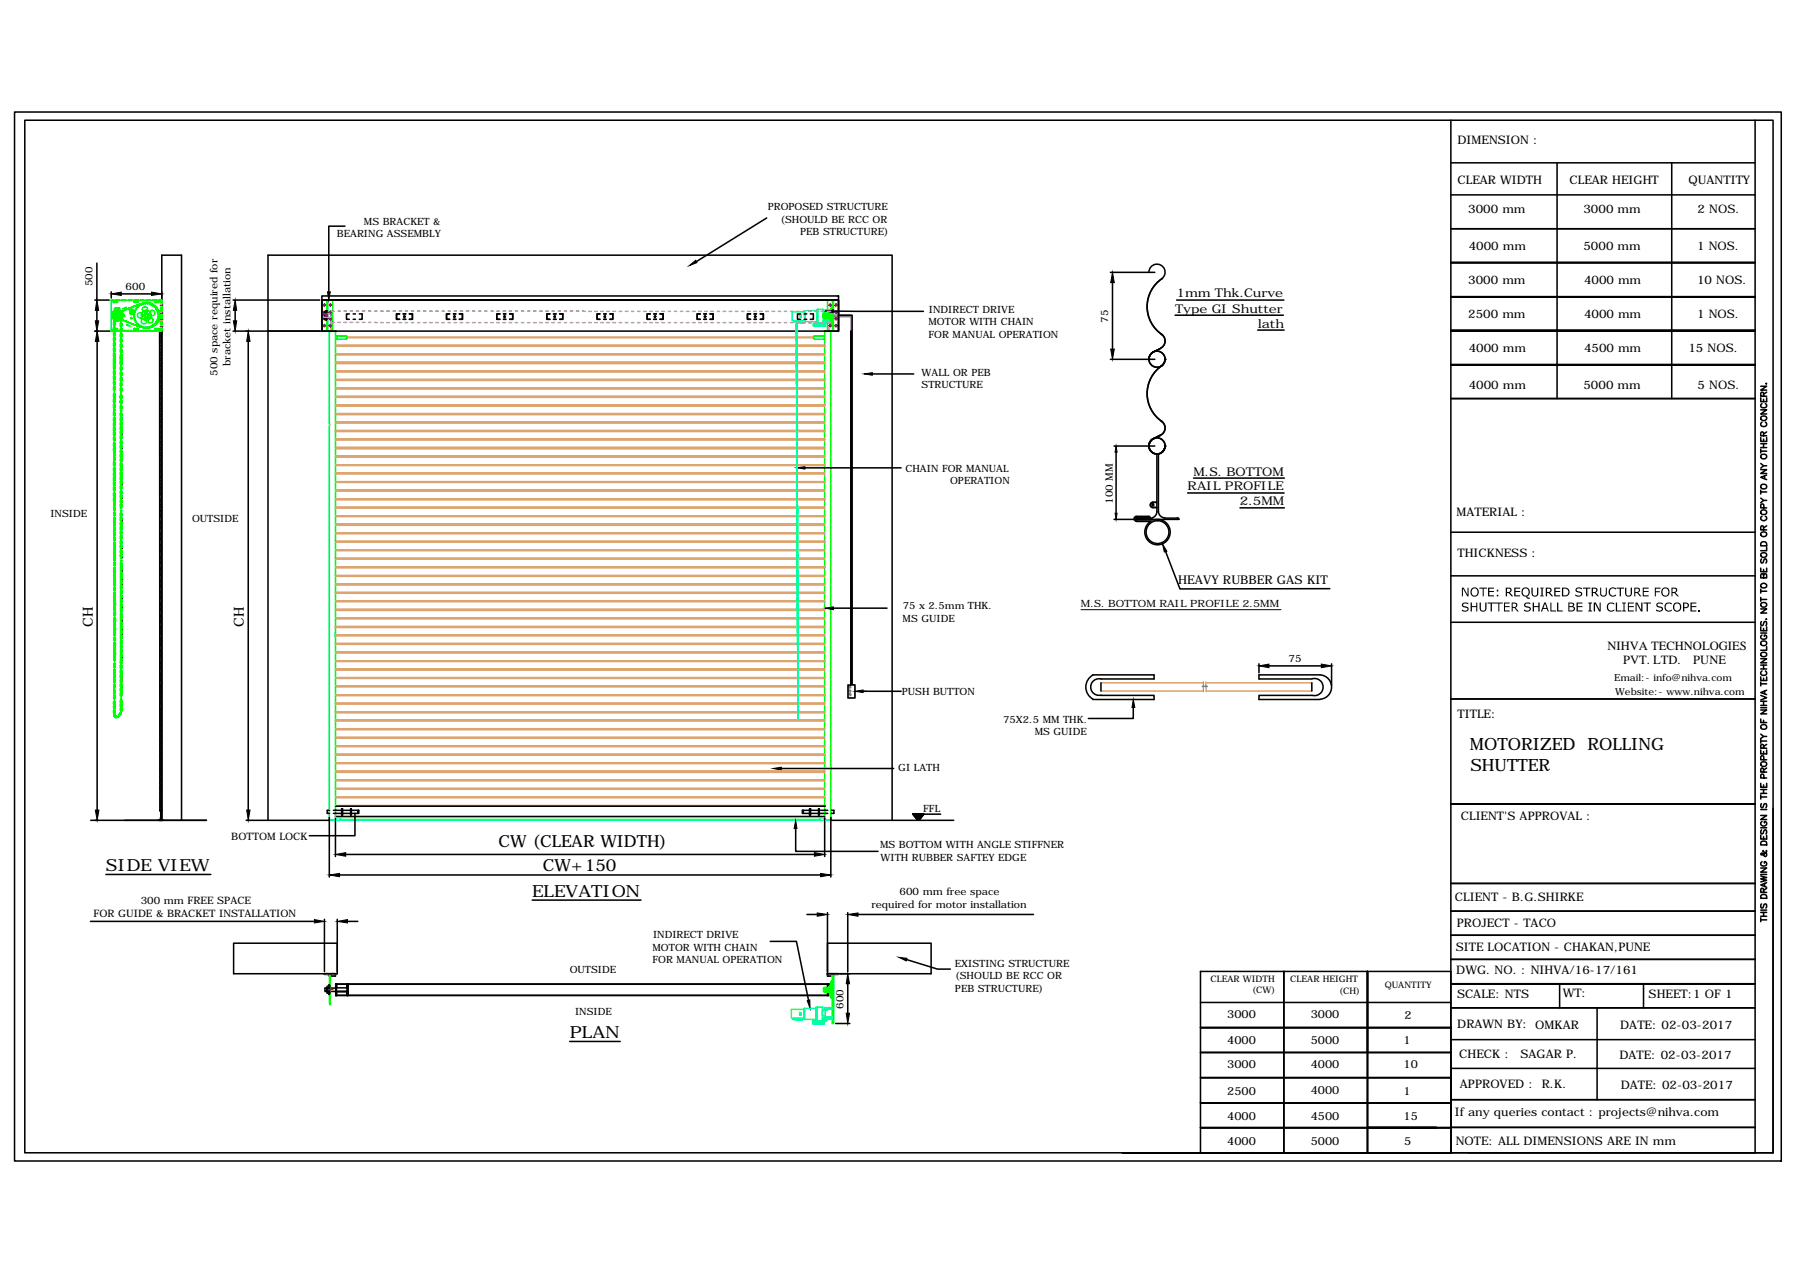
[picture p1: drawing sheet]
<svg xmlns="http://www.w3.org/2000/svg" width="297mm" height="210mm" viewBox="0 0 297 210" stroke-linecap="round" stroke-linejoin="round" font-family="sans-serif">
<defs><g id="words">
<g font-size="2.8">
<text x="242.6" y="123.8">MOTORIZED</text>
<text x="261.9" y="123.8">ROLLING</text>
<text x="242.6" y="127.2">SHUTTER</text>
<text x="17.5" y="143.7">SIDE VIEW</text>
<text x="82.3" y="139.7">CW (CLEAR WIDTH)</text>
<text x="89.6" y="143.7">CW+150</text>
<text x="87.8" y="147.9">ELEVATION</text>
<text x="94" y="171.3">PLAN</text>
</g>
<g font-size="2.3">
<text x="15.3" y="103.4" transform="rotate(-90 15.3 103.4)">CH</text>
<text x="40.2" y="103.4" transform="rotate(-90 40.2 103.4)">CH</text>
</g>
<g font-size="2.1">
<text x="265.3" y="107.3">NIHVA TECHNOLOGIES</text>
<text x="267.9" y="109.6">PVT. LTD.</text>
<text x="279.4" y="109.6">PUNE</text>
</g>
<g font-size="2">
<text x="193.9" y="51.6">Type GI Shutter</text>
<text x="194.2" y="49.1">1mm Thk.Curve</text>
<text x="207.5" y="54">lath</text>
<text x="196" y="80.9">RAIL PROFILE</text>
<text x="197" y="78.5">M.S. BOTTOM</text>
<text x="204.6" y="83.4">2.5MM</text>
<text x="194.4" y="96.3">HEAVY RUBBER GAS KIT</text>
</g>
<g font-size="1.9">
<text x="240.5" y="23.8">DIMENSION :</text>
<text x="240.5" y="30.4">CLEAR WIDTH</text>
<text x="242.3" y="35.2">3000 mm</text>
<text x="259" y="30.4">CLEAR HEIGHT</text>
<text x="261.3" y="35.2">3000 mm</text>
<text x="278.7" y="30.4">QUANTITY</text>
<text x="280.1" y="35.2">2 NOS.</text>
<text x="242.4" y="41.2">4000 mm</text>
<text x="261.3" y="41.2">5000 mm</text>
<text x="280.1" y="41.2">1 NOS.</text>
<text x="242.3" y="46.8">3000 mm</text>
<text x="261.4" y="46.8">4000 mm</text>
<text x="280.1" y="46.8">10 NOS.</text>
<text x="242.3" y="52.5">2500 mm</text>
<text x="261.4" y="52.5">4000 mm</text>
<text x="280.1" y="52.5">1 NOS.</text>
<text x="242.4" y="58.1">4000 mm</text>
<text x="261.4" y="58.1">4500 mm</text>
<text x="278.6" y="58.1">15 NOS.</text>
<text x="242.4" y="64.2">4000 mm</text>
<text x="261.3" y="64.2">5000 mm</text>
<text x="280.1" y="64.2">5 NOS.</text>
<text x="240.4" y="85.2">MATERIAL :</text>
<text x="240.5" y="91.9">THICKNESS :</text>
<text x="240.5" y="118.6">TITLE:</text>
<text x="241.1" y="135.2">CLIENT'S APPROVAL :</text>
<text x="240.1" y="148.7">CLIENT - B.G.SHIRKE</text>
<text x="240.4" y="152.9">PROJECT - TACO</text>
<text x="240.2" y="156.9">SITE LOCATION - CHAKAN,PUNE</text>
<text x="240.3" y="160.8">DWG. NO. : NIHVA/16-17/161</text>
<text x="240.4" y="164.7">SCALE: NTS</text>
<text x="257.9" y="164.6">WT:</text>
<text x="272.1" y="164.7">SHEET:1 OF 1</text>
<text x="202.5" y="168">3000</text>
<text x="202.5" y="172.2">4000</text>
<text x="216.3" y="168">3000</text>
<text x="216.3" y="172.2">5000</text>
<text x="231.6" y="172.3">1</text>
<text x="231.8" y="168.1">2</text>
<text x="240.5" y="169.7">DRAWN BY: OMKAR</text>
<text x="267.4" y="169.8">DATE: 02-03-2017</text>
<text x="202.5" y="176.2">3000</text>
<text x="216.3" y="176.2">4000</text>
<text x="231.6" y="176.2">10</text>
<text x="240.8" y="174.6">CHECK :</text>
<text x="240.9" y="179.6">APPROVED : R.K.</text>
<text x="250.9" y="174.5">SAGAR P.</text>
<text x="267.2" y="174.7">DATE: 02-03-2017</text>
<text x="267.4" y="179.8">DATE: 02-03-2017</text>
<text x="202.5" y="180.6">2500</text>
<text x="202.5" y="184.8">4000</text>
<text x="216.3" y="180.6">4000</text>
<text x="216.3" y="184.8">4500</text>
<text x="231.6" y="180.6">1</text>
<text x="231.6" y="184.8">15</text>
<text x="240.1" y="184.2">If any queries contact : projects@nihva.com</text>
<text x="202.5" y="189">4000</text>
<text x="216.3" y="189">5000</text>
<text x="231.7" y="189">5</text>
<text x="240.2" y="188.9">NOTE: ALL DIMENSIONS ARE IN mm</text>
</g>
<g font-size="1.7">
<text x="126.7" y="34.7">PROPOSED STRUCTURE</text>
<text x="55.6" y="39.1">BEARING ASSEMBLY</text>
<text x="60.1" y="37.1">MS BRACKET &amp;</text>
<text x="128.8" y="36.7">(SHOULD BE RCC OR</text>
<text x="132.1" y="38.8">PEB STRUCTURE)</text>
<text x="15.3" y="47.3" transform="rotate(-90 15.3 47.3)">500</text>
<text x="20.7" y="47.8">600</text>
<text x="153.2" y="53.7">MOTOR WITH CHAIN</text>
<text x="153.3" y="51.7">INDIRECT DRIVE</text>
<text x="182.9" y="53.3" transform="rotate(-90 182.9 53.3)">75</text>
<text x="153.2" y="55.7">FOR MANUAL OPERATION</text>
<text x="35.9" y="62" transform="rotate(-90 35.9 62)">500 space required for</text>
<text x="38" y="60.4" transform="rotate(-90 38 60.4)">bracket installation</text>
<text x="152.1" y="62">WALL OR PEB</text>
<text x="152.1" y="64.1">STRUCTURE</text>
<text x="149.4" y="77.9">CHAIN FOR MANUAL</text>
<text x="156.8" y="79.9">OPERATION</text>
<text x="183.6" y="83.1" transform="rotate(-90 183.6 83.1)">100 MM</text>
<text x="8.3" y="85.3">INSIDE</text>
<text x="31.7" y="86.2">OUTSIDE</text>
<text x="149" y="100.5">75 x 2.5mm THK.</text>
<text x="178.4" y="100.2">M.S. BOTTOM RAIL PROFILE 2.5MM</text>
<text x="149" y="102.6">MS GUIDE</text>
<text x="212.6" y="109.2">75</text>
<text x="148.8" y="114.8">PUSH BUTTON</text>
<text x="165.6" y="119.3">75X2.5 MM THK.</text>
<text x="170.8" y="121.4">MS GUIDE</text>
<text x="148.2" y="127.2">GI LATH</text>
<text x="152.3" y="134">FFL</text>
<text x="38.2" y="138.5">BOTTOM LOCK</text>
<text x="145.2" y="140">MS BOTTOM WITH ANGLE STIFFNER</text>
<text x="145.3" y="142">WITH RUBBER SAFTEY EDGE</text>
<text x="23.2" y="149.2">300 mm FREE SPACE</text>
<text x="143.8" y="149.9">required for motor installation</text>
<text x="148.4" y="147.7">600 mm free space</text>
<text x="15.4" y="151.3">FOR GUIDE &amp; BRACKET INSTALLATION</text>
<text x="107.8" y="154.8">INDIRECT DRIVE</text>
<text x="94" y="160.6">OUTSIDE</text>
<text x="107.7" y="156.9">MOTOR WITH CHAIN</text>
<text x="107.7" y="158.9">FOR MANUAL OPERATION</text>
<text x="157.6" y="159.5">EXISTING STRUCTURE</text>
<text x="157.6" y="161.6">(SHOULD BE RCC OR</text>
<text x="94.9" y="167.5">INSIDE</text>
<text x="139.2" y="166.4" transform="rotate(-90 139.2 166.4)">600</text>
<text x="157.6" y="163.6">PEB STRUCTURE)</text>
</g>
<g font-size="1.6">
<text x="266.4" y="112.3">Email:- info@nihva.com</text>
<text x="266.6" y="114.8">Website:- www.nihva.com</text>
</g>
<g font-size="1.5">
<text x="199.8" y="162">CLEAR WIDTH</text>
<text x="206.6" y="163.9">(CW)</text>
<text x="212.9" y="162.1">CLEAR HEIGHT</text>
<text x="221" y="164">(CH)</text>
<text x="228.5" y="163">QUANTITY</text>
</g>
</g></defs>
<!-- layer: 0 -->
<g fill="none" stroke="#dda56e" stroke-width=".25">
<path d="M55.4 60h80.7M55.4 59.8h80.7M55.4 58.5h80.7M55.4 58.4h80.7M55.4 57.1h80.7M55.4 57h80.7M55.4 55.7h.1M57.2 55.7h77.1M57.2 55.6h77.1M136.1 59.8h-80.7h80.7M136.1 58.4h-80.7h80.7M136.1 57h-80.7h80.7"/>
<path d="M54.3 70.1h.1M55.4 79.6h80.7M55.4 78.2h80.7M55.4 76.8h80.7M55.4 75.4h80.7M55.4 75.3h80.7M55.4 74h80.7M55.4 73.9h80.7M55.4 72.6h80.7M55.4 72.5h80.7M55.4 71.2h80.7M55.4 71.1h80.7"/>
<path d="M55.4 69.8h80.7M55.4 69.7h80.7M55.4 68.4h80.7M55.4 68.3h80.7M55.4 67h80.7M55.4 66.8h80.7M55.4 65.6h80.7M55.4 65.4h80.7M55.4 64.2h80.7M55.4 64h80.7M55.4 62.8h80.7M55.4 62.6h80.7"/>
<path d="M55.4 61.4h80.7M55.4 61.2h80.7M136.1 79.5h-80.7h80.7M136.1 78.1h-80.7h80.7M136.1 76.7h-80.7h80.7M136.1 75.3h-80.7h80.7M136.1 73.9h-80.7h80.7M136.1 72.5h-80.7h80.7M136.1 71.1h-80.7h80.7M136.1 69.7h-80.7h80.7M136.1 68.3h-80.7h80.7M136.1 66.8h-80.7h80.7"/>
<path d="M136.1 65.4h-80.7h80.7M136.1 64h-80.7h80.7M136.1 62.6h-80.7h80.7M136.1 61.2h-80.7h80.7M55.4 99.3h80.7M55.4 97.9h80.7M55.4 96.5h80.7M55.4 96.4h80.7M55.4 95.1h80.7M55.4 93.7h80.7M55.4 92.3h80.7M55.4 90.9h80.7"/>
<path d="M55.4 89.5h80.7M55.4 89.4h80.7M55.4 88.1h80.7M55.4 86.7h80.7M55.4 85.2h80.7M55.4 83.8h80.7M55.4 82.5h80.7M55.4 82.3h80.7M55.4 81.1h80.7M136.1 99.2h-80.7h80.7M136.1 97.8h-80.7h80.7M136.1 96.4h-80.7h80.7"/>
<path d="M136.1 95h-80.7h80.7M136.1 93.5h-80.7h80.7M136.1 92.1h-80.7h80.7M136.1 90.7h-80.7h80.7M136.1 89.4h-80.7h80.7M136.1 88h-80.7h80.7M136.1 86.5h-80.7h80.7M136.1 85.1h-80.7h80.7M136.1 83.7h-80.7h80.7M136.1 82.3h-80.7h80.7M136.1 80.9h-80.7h80.7M55.4 119h80.7"/>
<path d="M55.4 117.6h80.7M55.4 117.5h80.7M55.4 116.2h80.7M55.4 114.8h80.7M55.4 113.4h80.7M55.4 112h80.7M55.4 110.6h80.7M55.4 110.4h80.7M55.4 109.2h80.7M55.4 107.8h80.7M55.4 106.3h80.7M55.4 104.9h80.7"/>
<path d="M55.4 103.5h80.7M55.4 103.4h80.7M55.4 102.1h80.7M55.4 100.7h80.7M136.1 118.9h-80.7h80.7M136.1 117.5h-80.7h80.7M136.1 116.1h-80.7h80.7M136.1 114.7h-80.7h80.7M136.1 113.2h-80.7h80.7M136.1 111.8h-80.7h80.7M136.1 110.4h-80.7h80.7M136.1 109h-80.7h80.7"/>
<path d="M136.1 107.6h-80.7h80.7M136.1 106.2h-80.7h80.7M136.1 104.8h-80.7h80.7M136.1 103.4h-80.7h80.7M136.1 102h-80.7h80.7M136.1 100.6h-80.7h80.7M181.7 114h16.9M181.7 112.7h16.9M199 112.7h17.5M199 114h17.5M55.4 133h80.7M55.4 132.9h80.7"/>
<path d="M55.4 131.6h80.7M55.4 131.5h80.7M55.4 130.2h80.7M55.4 128.8h80.7M55.4 127.5h80.7M55.4 126h80.7M55.4 124.6h80.7M55.4 124.5h80.7M55.4 123.2h80.7M55.4 121.8h80.7M55.4 120.4h80.7M136.1 130.1h-80.7h80.7"/>
<path d="M136.1 128.7h-80.7h80.7M136.1 127.3h-80.7h80.7M136.1 125.9h-80.7h80.7M136.1 124.5h-80.7h80.7M136.1 123.1h-80.7h80.7M136.1 121.7h-80.7h80.7M136.1 120.3h-80.7h80.7"/>
</g>
<g fill="none" stroke="#0f0" stroke-width=".25">
<path d="M18.4 54.6h.3M18.4 49.6h.3M18.7 54.2h.7v.1v.1h-.7M18.7 49.7h.6M18.7 49.9h.6M18.8 49.7l-.1 .1 .1 .1M18.8 54.2l-.1 .1 .1 .1M18.9 51.2v-.4h.9v.4M19 51h.7zM19 50.9l.1 .1zM19 52h.1M19.1 54.6h.7"/>
<path d="M19.1 49.6h.7M19.1 51h.1M19.1 52.3h.1M19.2 52l-.1 .1M19.2 50.9v.1zM19.2 51.8h.1M19.2 52h.1M19.2 52.1h.1M19.2 52.3l1.9 .9 2.6 .9M19.2 51.9h.1M19.2 51.7a.36 .36 0 0 0 0 .6M19.2 52.2h.1"/>
<path d="M19.2 52.3l2.6 1.1 1.9 .7M19.3 51.8l-.1 .1M19.3 52.3h.2M19.3 52.2v.1M19.3 49.7l.1 .1-.1 .1M19.3 51.8l.3 .1M19.4 51.8h-.1M19.4 52.3h.1M19.4 50.9l.1 .1zM19.4 51.7h.1M19.4 52.4h.1M19.4 51.8h.1"/>
<path d="M19.5 50.9h.1M19.5 51.8v.1M19.5 50.9l.1 .1zM19.6 52.2h.1M19.6 52l.1 .1-.2 .1M19.6 50.9v.1zM19.6 52.1h.1M19.6 52h.1M19.7 51.6h.1M19.7 52.6h.1M20 51.5h.1M20 52.7h.1"/>
<path d="M20.1 54.6h.7M20.1 49.6h.7M20.2 51.3h.1M20.2 52.8h.1M20.3 52h.3v.2h-.3M20.5 52v.2M20.5 51.2h.1M20.5 52.9h.1M20.6 50.7h.2l-.2 .1zM20.6 50.8l-.4 .2M20.7 51.1h.1M20.7 53h.1"/>
<path d="M20.9 53.6l.3 .1h-.1zM21 51h.1M21 53.2h.1M21.1 54.6h.7M21.1 49.6h.7M21.2 53.7l.3 .1M21.3 50.9h.1M21.3 53.3h.1M21.4 51.3l.1 .1M21.5 51.4l-.1 .1 .1 .4 .4-.1 .1-.2M21.5 50.8h.1M21.5 53.4h.1"/>
<path d="M21.6 51.2v.2M21.6 51.2v-.3l-.2-.1-.1 .2 .2 .2M21.7 51.3l.2 .2M21.7 51h.2l-.1 .1zM21.8 50.7h.1M21.8 53.5h.1M21.9 51.1l.1 .3M22.1 50.6h.1M22.1 53.6h.1M22.1 54.6h.7M22.1 49.6h.7M22.2 49.7h.5"/>
<path d="M22.2 54.4h.5M22.2 54.2h.5M22.2 49.7l-.1 .1 .1 .1M22.2 54.2l-.1 .1 .1 .1M22.2 51.5h-.3M22.2 51.9l-.1 .1v.2h.1M22.2 52.3l-.1 .1 .2 .2M22.2 52.2h.1M22.2 51.8v.1M22.3 51.6l-.2 .2 .1 .1M22.3 52.6l-.1 .3h.2M22.3 52.5v.1"/>
<path d="M22.3 51.5l-.4 .1M22.3 50.5h.1M22.3 53.7h.1M22.4 51.3h-.2l.1 .2h-.1M22.4 52.9l-.1 .1 .1 .2h.1M22.4 52.8v.1M22.4 51.2h.1M22.5 53.1l.1 .1M22.5 51h-.1l-.1 .1 .1 .2M22.5 53.2v.1l.3 .2-.1 .1 .2 .1h.1l.2 .2 .1-.1 .2 .2h.1M22.5 50.4h.1M22.5 53.7h.1"/>
<path d="M22.7 54.2l.1 .1-.1 .1M22.7 49.7l.1 .1-.1 .1h-.5M22.8 50.7l-.3 .1 .1 .1M22.8 53.4h.1M22.8 50.7h.1M22.8 50.3h.1M22.8 53.8h.1M23 53.6h.1M23 50.4v.1M23.1 50.2h.1M23.1 53.9h.1M23.1 54.6h.7"/>
<path d="M23.1 49.6h.7M23.3 53.8h.1M23.3 50.2h.1M23.3 54h.1M23.3 50.3h.1M23.6 50.2l-.1-.1-.2 .2-.1-.1-.2 .1v.2l-.3 .1 .1 .1M23.6 50.1h.1M23.6 53.9h.1M23.7 54l.2 .1v-.1M23.7 54.1h.1M23.7 50.2h-.1M23.7 49.9a2.14 2.14 0 0 1 2.6 2.1 2.14 2.14 0 0 1-2.6 2.1"/>
<path d="M23.7 50l-2.6 .9-1.9 .9M23.7 50a2.05 2.05 0 0 1 2.5 2 2.05 2.05 0 0 1-2.5 2M23.7 50a23.3 23.3 0 0 0-4.5 1.9v.4v-.2M23.7 52h.2l-.2 .2M23.7 52.1l.3 .3M23.9 50h.1M23.9 50.2v-.2l-.2 .2M23.9 54.2h.1M24 54h.1M24 50.1h-.1M24 50.2v-.2l.3 .2M24 54v.1l.3-.1-.1 .1h-.2z"/>
<path d="M24 51.7l.1 .1M24 52.5l.1-.1 .1 .1M24 51.6l-.3 .3M24.1 50h.1M24.1 54.6h.7M24.1 49.6h.7M24.2 51.6l.3 .3M24.2 51.7l-.1 .1M24.3 50.1h.1M24.3 54h.1M24.3 50.2l.1-.2 .2 .2M24.3 54.2h.1"/>
<path d="M24.4 50h.1M24.5 52.1l-.3 .3M24.5 52h-.1l.1 .2M24.6 50.2h.1M24.6 54l-.2 .1-.1-.1M24.6 54.1h.1M24.7 53.9h-.1M24.7 50.2l.1-.1 .1 .2M24.7 50.1h.1M24.9 54h.1M24.9 53.8l-.1 .2h-.1M24.9 50.3h.1"/>
<path d="M25 50.3l.1-.1 .1 .1v.2M25 50.2h.1M25 53.8h-.1M25.1 53.9h.1M25.1 54.6h.7M25.1 49.6h.7M25.2 50.3h.1M25.2 53.7l-.1 .2-.1-.1M25.2 50.4l.1 .1M25.3 53.6h-.1M25.3 50.5l.1-.1 .1 .3M25.4 53.7h.1"/>
<path d="M25.5 53.5v.1l-.2 .1M25.5 50.7l.3 .1-.1 .1M25.5 50.5h.1M25.6 54.2h.6l.1 .1-.1 .1h-.6M25.6 53.6h.1M25.6 49.7h.5M25.6 49.9h.5M25.6 49.7l-.1 .1 .1 .1M25.6 54.2l-.1 .1 .1 .1M25.7 53.2l-.1 .3-.1-.1M25.7 51h.2v.3M25.8 53.4h.1"/>
<path d="M25.8 50.8h.1M25.9 51.2h.1M25.9 52.9v.3h-.2M25.9 51.3l.2 .2-.1 .1M25.9 53.2h.1M25.9 51h.1M26 52.6l.1 .1-.1 .2h-.1M26 52.5v.1M26 51.6l.2 .2h-.1M26 52.9h.1M26.1 51.9l.1 .1v.2h-.1M26.1 52.3l.1 .1-.2 .2"/>
<path d="M26.1 51.3h.1M26.1 52.7h.1M26.1 51.5h.1M26.1 54.6h.5M26.1 49.6h.5M26.2 49.7l.1 .1-.1 .1M26.2 52.5h.1M26.2 51.7h.1M26.2 52.2h.1M26.2 52h.1M26.2 52.7l.2 .1-.3 .3zM26.3 51.3a2.05 2.05 0 0 1 .1 1.4"/>
<path d="M26.6 49.5h-8.2v5.1h8.2M26.6 49.5h.1v5.1h-.1M26.6 49.5v5.1M53.1 49.5h1.8v5.1h-1.8zM53.1 54.6h2.3v30.3M53.9 49.5v5.1M54.1 49.5v5.1M54.3 54.6v80.7h.3M54.5 54.7h.9M55.4 55.4h1.8v.6h-1.8M55.5 55.7h.1M136 51.8v.6z"/>
<path d="M136 51.8v.6M136 51.9h.1M136 52.2h.1M136 51.7v.2h.2M136.1 55.4h-1.8v.6h1.8M136.1 54.7h1M136.2 51.9h.1M136.2 52.4h.6h-.6v-.2h-.2v.3h.8M136.2 52.2h-.2v.3M136.2 51.8h-.4v.5h.4M136.3 51.8h.2M136.3 52.3h.2"/>
<path d="M136.6 51.1v-1.6h1.8v5.1h-1.8v-1.4M136.6 51.8h.2M136.6 52.3h.2M136.8 51.7h-.8v.2h.2v-.1h.6h-.6M136.8 51.6l.1-.1v1.1zM136.8 52.1h-.8h.8M136.9 51.5h.2v1.1h-.2M136.9 51.8h.2M136.9 52.3h.2M137.2 50.7v2.8v-1.4v1.1l-.1-.1v-2.1l.1-.1v1.2zM137.2 50.7v-.1h.2v1.5M137.2 51.8h.3"/>
<path d="M137.2 52.3h.3M137.4 52.1v1.5h-.2v-.1M137.4 52.1v1.5M137.4 49.6l-.2-.1h.3v5.1h-.3h.2M137.4 50.6v1.5M137.4 49.5v5.1M137.4 52.8h.1M137.4 52.9h.1M137.4 51.3h.1M137.4 51.4h.1M137.5 49.5v5.1M18.9 66.4v.3"/>
<path d="M20 66.7v.2M55.4 85v49.9M136.1 84.9v-30.3h1v80.7h-.3M136.1 85v50.4h1M18.9 117.8l-.1 .1M54.3 135.4h1.1M54.7 135.3h.3M55.1 135.3h.3M136.1 135.3h.2M136.5 135.3h.2M53.5 160.7h1.9v.1h-1.9zM53.6 160.8h.1"/>
<path d="M54.4 160.8h.1v5h-.1zM136 163.1v.5M136 163v.2h.2M136 163.1v.5zM136 163.2h.1M136 163.4v.1M136.1 163.1h-.2v.5h.2M136.2 163.5l-.2-.1v.3M136.2 163.1h.6M136.2 163.6h.6M136.6 160.7h1.8v.1h-1.8zM136.8 163h-.8v.2h.2v-.1h.6"/>
<path d="M136.8 163.6h-.6v-.1h-.2v.2h.8M136.8 163.4h-.8h.8M136.8 162.8v1zM136.8 162.8h.2v1h-.2M136.8 163.1h.3M136.8 163.6h.3M137.1 162v2.6v-1.2v1l-.1-.1v-1.9l.1-.2v1.2zM137.1 162v-.1h.2l-.1 1 .1 1.8h-.2v-.1M137.1 163.1h.2M137.1 163.6h.2M137.3 160.8h.3v8.1h-.3zM137.3 161.9v2.8"/>
<path d="M137.3 162.8v1.1M137.5 160.8v.3M137.5 161.5v.7M137.5 162.5v.7M137.5 163.5v.7M137.5 164.5v.7M137.5 165.5v.7M137.5 166.5v.7M137.5 167.5v.7M137.5 168.6v.3"/>
<circle cx="19" cy="51.3" r=".06"/>
<circle cx="19" cy="52.8" r=".06"/>
<circle cx="19.1" cy="52" r=".02"/>
<circle cx="19.1" cy="52.2" r=".02"/>
<circle cx="19.2" cy="51.8" r=".02"/>
<circle cx="19.4" cy="52" r=".95"/>
<circle cx="19.4" cy="52" r=".74"/>
<circle cx="19.4" cy="52" r=".53"/>
<circle cx="19.4" cy="52" r=".06"/>
<circle cx="19.4" cy="52.4" r=".02"/>
<circle cx="19.4" cy="51.7" r=".02"/>
<circle cx="19.7" cy="52.5" r=".02"/>
<circle cx="19.7" cy="51.6" r=".02"/>
<circle cx="20" cy="51.4" r=".02"/>
<circle cx="20" cy="52.7" r=".02"/>
<circle cx="20.2" cy="51.3" r=".02"/>
<circle cx="20.2" cy="52.8" r=".02"/>
<circle cx="20.2" cy="52" r=".06"/>
<circle cx="20.5" cy="51.2" r=".02"/>
<circle cx="20.5" cy="52.9" r=".02"/>
<circle cx="20.8" cy="53" r=".02"/>
<circle cx="20.8" cy="51.1" r=".02"/>
<circle cx="21" cy="51" r=".02"/>
<circle cx="21" cy="53.1" r=".02"/>
<circle cx="21.3" cy="50.8" r=".02"/>
<circle cx="21.3" cy="53.3" r=".02"/>
<circle cx="21.5" cy="51" r=".06"/>
<circle cx="21.6" cy="50.8" r=".02"/>
<circle cx="21.6" cy="53.3" r=".02"/>
<circle cx="21.7" cy="52.5" r=".02"/>
<circle cx="21.7" cy="51.6" r=".02"/>
<circle cx="21.7" cy="51.6" r=".11"/>
<circle cx="21.7" cy="52.5" r=".11"/>
<circle cx="21.9" cy="50.6" r=".02"/>
<circle cx="21.9" cy="53.5" r=".02"/>
<circle cx="22.1" cy="50.6" r=".02"/>
<circle cx="22.1" cy="53.6" r=".02"/>
<circle cx="22.4" cy="53.6" r=".02"/>
<circle cx="22.4" cy="50.5" r=".02"/>
<circle cx="22.6" cy="50.4" r=".02"/>
<circle cx="22.6" cy="53.7" r=".02"/>
<circle cx="22.8" cy="50.3" r=".02"/>
<circle cx="22.8" cy="53.8" r=".02"/>
<circle cx="23.1" cy="50.2" r=".02"/>
<circle cx="23.1" cy="53.9" r=".02"/>
<circle cx="23.1" cy="52" r=".44"/>
<circle cx="23.3" cy="50.1" r=".02"/>
<circle cx="23.3" cy="54" r=".02"/>
<circle cx="23.5" cy="52" r=".06"/>
<circle cx="23.6" cy="50" r=".02"/>
<circle cx="23.7" cy="54.1" r=".02"/>
<circle cx="23.8" cy="53" r=".44"/>
<circle cx="23.9" cy="50" r=".02"/>
<circle cx="23.9" cy="51.1" r=".44"/>
<circle cx="24" cy="54.2" r=".02"/>
<circle cx="24.1" cy="52" r=".83"/>
<circle cx="24.1" cy="50" r=".02"/>
<circle cx="24.1" cy="52.7" r=".06"/>
<circle cx="24.1" cy="51.4" r=".06"/>
<circle cx="24.1" cy="52" r=".23"/>
<circle cx="24.3" cy="54.2" r=".02"/>
<circle cx="24.4" cy="50" r=".02"/>
<circle cx="24.6" cy="54.1" r=".02"/>
<circle cx="24.7" cy="50" r=".02"/>
<circle cx="24.8" cy="52" r=".06"/>
<circle cx="24.8" cy="52.8" r=".44"/>
<circle cx="24.9" cy="54" r=".02"/>
<circle cx="25" cy="50.1" r=".02"/>
<circle cx="25.1" cy="51.7" r=".44"/>
<circle cx="25.2" cy="53.9" r=".02"/>
<circle cx="25.2" cy="50.3" r=".02"/>
<circle cx="25.4" cy="53.7" r=".02"/>
<circle cx="25.5" cy="50.5" r=".02"/>
<circle cx="25.6" cy="53.6" r=".02"/>
<circle cx="25.8" cy="53.4" r=".02"/>
<circle cx="25.8" cy="50.8" r=".02"/>
<circle cx="25.9" cy="51" r=".02"/>
<circle cx="25.9" cy="53.1" r=".02"/>
<circle cx="26" cy="52.9" r=".02"/>
<circle cx="26.1" cy="51.2" r=".02"/>
<circle cx="26.1" cy="52.7" r=".02"/>
<circle cx="26.1" cy="51.4" r=".02"/>
<circle cx="26.2" cy="51.7" r=".02"/>
<circle cx="26.2" cy="52.5" r=".02"/>
<circle cx="26.3" cy="52.2" r=".02"/>
<circle cx="26.3" cy="52" r=".02"/>
<circle cx="53.6" cy="53.7" r=".15"/>
<circle cx="53.6" cy="50.3" r=".15"/>
<circle cx="53.6" cy="51.5" r=".15"/>
<circle cx="53.6" cy="52.6" r=".15"/>
<circle cx="54.5" cy="50.3" r=".15"/>
<circle cx="54.5" cy="51.5" r=".15"/>
<circle cx="54.5" cy="53.7" r=".15"/>
<circle cx="54.5" cy="52.6" r=".15"/>
<circle cx="137" cy="53.7" r=".15"/>
<circle cx="137" cy="50.3" r=".15"/>
<circle cx="138" cy="50.3" r=".15"/>
<circle cx="138" cy="53.7" r=".15"/>
<circle cx="138" cy="52.6" r=".15"/>
<circle cx="138" cy="51.5" r=".15"/>
</g>
<path d="M54.6 53.2v1.4h-1.5M136.8 54v.6h1.6" fill="none" stroke="#b88a5c" stroke-width=".25"/>
<g fill="none" stroke="#f0f" stroke-width=".25">
<path d="M54.6 52.6h.2M54.6 51.8h-1.3v.6h1.3M54.8 51.3v1.9M55.1 51.3h-.5v1.9h.5M55.8 51.3h.4M55.8 53.2h.4M56.8 51.3h.4M56.8 53.2h.4M57.8 51.3h.4M57.8 53.2h.4M58.8 51.3h.4M58.8 53.2h.4"/>
<path d="M59.8 51.3h.4M59.8 53.2h.4M60.8 51.3h.4M60.8 53.2h.4M61.8 51.3h.4M61.8 53.2h.4M62.8 51.3h.4M62.8 53.2h.4M63.8 51.3h.4M63.8 53.2h.4M64.8 51.3h.5M64.8 53.2h.5"/>
<path d="M65.9 51.3h.4M65.9 53.2h.4M66.9 51.3h.4M66.9 53.2h.4M67.9 51.3h.4M67.9 53.2h.4M68.9 51.3h.4M68.9 53.2h.4M69.9 51.3h.4M69.9 53.2h.4M70.9 51.3h.4M70.9 53.2h.4"/>
<path d="M71.9 51.3h.4M71.9 53.2h.4M72.9 51.3h.4M72.9 53.2h.4M73.9 51.3h.4M73.9 53.2h.4M75 51.3h.3M75 53.2h.3M75.9 51.3h.5M75.9 53.2h.5M76.9 51.3h.5M76.9 53.2h.5"/>
<path d="M78 51.3h.4M78 53.2h.4M79 51.3h.4M79 53.2h.4M80 51.3h.4M80 53.2h.4M81 51.3h.4M81 53.2h.4M82 51.3h.4M82 53.2h.4M83 51.3h.4M83 53.2h.4"/>
<path d="M84 51.3h.4M84 53.2h.4M85 51.3h.4M85 53.2h.4M86 51.3h.4M86 53.2h.4M87.1 51.3h.3M87.1 53.2h.3M88 51.3h.5M88 53.2h.5M89.1 51.3h.4M89.1 53.2h.4"/>
<path d="M90.1 51.3h.4M90.1 53.2h.4M91.1 51.3h.4M91.1 53.2h.4M92.1 51.3h.4M92.1 53.2h.4M93.1 51.3h.4M93.1 53.2h.4M94.1 51.3h.4M94.1 53.2h.4M95.1 51.3h.4M95.1 53.2h.4"/>
<path d="M96.1 51.3l.4 .1M96.1 53.2h.4M97.1 51.4h.5M97.1 53.2h.5M98.2 51.4h.3M98.2 53.2h.3M99.2 51.4h.4M99.2 53.2h.4M100.1 51.4h.5M100.1 53.2h.5M101.2 51.4h.4M101.2 53.2h.4"/>
<path d="M102.2 51.4h.4M102.2 53.2h.4M103.2 51.4h.4M103.2 53.2h.4M104.2 51.4h.4M104.2 53.2h.4M105.2 51.4h.4M105.2 53.2h.4M106.2 51.4h.4M106.2 53.2h.4M107.2 51.4h.4M107.2 53.2h.4"/>
<path d="M108.2 51.4h.5M108.2 53.2h.5M109.2 51.4h.5M109.2 53.2h.5M110.3 51.4h.3M110.3 53.2h.3M111.3 51.4h.4M111.3 53.2h.4M112.3 51.4h.4M112.3 53.2h.4M113.3 51.4h.4M113.3 53.2h.4"/>
<path d="M114.3 51.4h.4M114.3 53.2h.4M115.3 51.4h.4M115.3 53.2h.4M116.3 51.4h.4M116.3 53.2h.4M117.3 51.4h.4M117.3 53.2h.4M118.3 51.4h.4M118.3 53.2h.4M119.3 51.4h.4M119.3 53.2h.4"/>
<path d="M120.3 51.4h.5M120.3 53.2h.5M121.4 51.4h.4M121.4 53.2h.4M122.4 51.4h.4M122.4 53.2h.4M123.4 51.4h.4M123.4 53.2h.4M124.4 51.4h.4M124.4 53.2h.4M125.4 51.4h.4M125.4 53.2h.4"/>
<path d="M126.4 51.4h.4M126.4 53.2h.4M127.4 51.4h.4M127.4 53.2h.4M128.4 51.4h.4M128.4 53.2h.4M129.4 51.4h.4M129.4 53.2h.4M130.5 51.4h.3M130.5 53.2h.3M131.4 51.4h.5M131.4 53.2h.5"/>
<path d="M132.4 51.4h.5M132.4 53.3h.5M133.5 51.4h.4M133.5 53.3h.4M134.5 51.4h.4M134.5 53.3h.4M135.5 51.4h.4M135.5 53.3h.4M136.5 51.4h.6M136.5 53.3h.6M136.9 51.3v1.9M137.1 51.3v1.9"/>
</g>
<path d="M54.8 51.9l-.2 .1" fill="none" stroke="#b85c8a" stroke-width=".25"/>
<g fill="none" stroke="#000" stroke-width=".25">
<path d="M2.4 18.5h291.5v173.1h-291.5zM4.1 19.8h288.5v170.4h-288.5zM239.4 19.8v170.4h-46.8M289.6 19.8v170.4h-91.5v-29.9h41.3M56.9 37.3h-2.6v10.9M126.5 36l-11.6 7.2M239.4 26.9h50.2M239.4 37.7h50.2M239.4 32.2h50.2M256.9 26.9v38.9M275.9 26.9v38.9M15.6 54.6h2.5"/>
<path d="M15.6 49.5h2.4M16 43.4v6.1M16 51.2v1.7M16 56.3v77.4M18.4 48.2v1M20 48.5h5M38.5 54.6h14.3M38.5 49.5h14.3M38.8 51.2v1.7M41 56.3v77.4M44.2 54.6h8.9v-5.1h85.3v5.1M53.1 48.8h85.3v5.8h-85.3z"/>
<path d="M53.1 49.5h85.3M53.4 51.8h.5M53.4 52.4h.5M53.4 52.1h.1M53.8 51.3h.1v1.6h-.1zM53.8 51.8h-.4v.6h.4M53.8 51.5h-.3v1.1h.3M53.8 51.4h.1M53.8 51.6h.1M53.8 52.6h.1M53.8 52.7h.1M55.4 54.7h.1"/>
<path d="M57.6 51.8h-.4v.9h.4M58.3 51.8h.4M58.3 52.7h.4M59.3 51.8h.5v.9h-.5M65.9 51.8h-.5v.9h.5M66.5 51.8h.5M66.5 52.7h.5M66.6 52.2l.1-.1 .1 .1-.1 .2zM67.5 51.8h.6v.9h-.6M74.2 51.8h-.5v.9h.5M74.8 51.8h.4M74.8 52.7h.4"/>
<path d="M74.9 52.2l.1-.1 .1 .1-.1 .2zM75.8 51.8h.5v.9h-.5M82.5 51.8h-.5v.9h.5M83.1 51.8h.4M83.1 52.7h.4M83.2 52.2h.1v.1h-.1zM84.1 51.8h.5v.9h-.5M90.7 51.8h-.5v.9h.5M91.3 51.8h.5M91.3 52.7h.5M91.4 52.2l.1-.1 .1 .1-.1 .2zM92.4 51.8h.5v.9h-.5"/>
<path d="M99 51.8h-.5v.9h.5M99.6 51.8h.4M99.6 52.7h.4M99.7 52.2h.2v.1h-.2zM100.7 51.8h.4v.9h-.4M107.3 51.8h-.5v.9h.5M107.9 51.8h.4M107.9 52.7h.4M108 52.2l.1-.1 .1 .1-.1 .2zM108.9 51.8h.5v.9h-.5M115.6 51.8h-.6v.9h.6M116.1 51.8h.5"/>
<path d="M116.1 52.7h.5M116.2 52.2l.2-.1v.1v.2zM117.2 51.8h.5v.9h-.5M123.9 51.8h-.6v.9h.6M124.4 51.8h.4M124.4 52.7h.4M124.5 52.2h.2v.1h-.2zM125.5 51.8h.5v.9h-.5M132.1 51.8h-.5v.9h.5M132.7 51.8h.4M132.7 52.7h.4M133.7 51.8h.5v.9h-.5"/>
<path d="M136.8 51.8h.6M137.5 51.3l14.9 .1M138.4 52h2.2v61h.5v2.2h-1.2v-2.1h.5v-58.5M140.4 59.6h.1M183.2 44.9h7.4M183.2 59.3h7.4M183.6 46.6v11M189.6 59.3h.1M189.6 44.9a1.33 1.33 0 0 1 1.9-1.2 1.33 1.33 0 0 1 .2 2.3M190.2 58.1a1.33 1.33 0 0 0 .1 2.3 1.33 1.33 0 0 0 2-1.1M191.5 57.5l-1.3 .7 1.3-.7M191.6 55.1a1.33 1.33 0 0 1 .7 1.2 1.33 1.33 0 0 1-.8 1.2 1.33 1.33 0 0 0 .2-2.3"/>
<path d="M191.8 45.9a5.6 5.6 0 0 0 0 9.4M192.3 59.3h.1M193.9 52h17.9M194.2 49.5h17.7M207.5 54.5h4.4M239.4 54.6h50.2zM239.4 43.3h50.2M239.4 49h50.2M289.6 49h-50.2h50.2M20 71h.1M20 71.7h.1M20 74h.1"/>
<path d="M20 79.2h.1M20 80h.1M20 69.5h.1M20 75.5v.1M20 77.7v.1M132.8 77.2h15.9M144 61.7h6.8M183.8 73.6h6.8M184.2 74.6v10.1M189.6 73.6h.1M190.2 72.5a1.33 1.33 0 0 0 .1 2.3 1.33 1.33 0 0 0 2-1.2M190.9 75v9.4"/>
<path d="M191.2 75v9.4M191.3 74.9l-.1 .1M191.5 71.9l-1.3 .6M191.5 71.8l-1.3 .7M191.6 69.4a1.33 1.33 0 0 1 .7 1.3 1.33 1.33 0 0 1-.8 1.1 1.33 1.33 0 0 0 .2-2.3M191.7 60.4a1.33 1.33 0 0 0-.2-2.3 1.33 1.33 0 0 0-1.9 1.2 1.33 1.33 0 0 1 2-1.2 1.33 1.33 0 0 1 0 2.3M191.7 74.7a1.33 1.33 0 0 0-.2-2.3 1.33 1.33 0 0 0-1.9 1.2 1.33 1.33 0 0 1 2-1.2 1.33 1.33 0 0 1 0 2.3M191.8 60.3a5.6 5.6 0 0 0 0 9.3M192.3 73.6h.1M197 78.9h14.9M239.4 60.2h50.2zM239.4 60.2h50.2"/>
<path d="M239.4 65.8h50.2M290.6 77.5h.9l-.9 .6h.9M290.6 72.2v.6h.9v-.6M290.6 67.6h.9l-.9 .7h.9M290.6 65.6v.7h.9v-.7M290.6 63.7h.9l-.9 .7h.9M290.6 74.1v.6M290.6 76.5l.4 .4M290.6 74.5h.9M290.6 73.9h.9M290.6 73.2h.9M290.6 68.8a.46 .46 0 0 1 .6-.2 .46 .46 0 0 1 .2 .7 .48 .48 0 0 1-.6 .1 .48 .48 0 0 1-.2-.6z"/>
<path d="M290.8 69.7a.41 .41 0 0 0-.2 .5 .41 .41 0 0 0 .6 .2 .38 .38 0 0 0 .3-.3 .38 .38 0 0 0-.2-.4M290.8 66.6l-.1 .1a.46 .46 0 0 0 .3 .7 .46 .46 0 0 0 .5-.6l-.2-.2M291 71.9v-.5l-.4-.1v.6h.9M291 65.4v-.6h-.4v.6h.9M291 65.9v.4M291 72.5v.3M291 73.2v.7M291.2 78.5v.5M291.5 63.2v.2zM291.5 78.4l-.9 .4 .9 .3M291.5 76.9h-.5l-.4 .3M291.5 71.3l-.5 .3"/>
<path d="M291.5 64.7l-.5 .4M20 82.3h.1M20 83.8h.1M20 86h.1M20 90.5h.1M20 92h.1M20 94.2h.1M20 95.7h.1M20 96.4h.1M20 98.8h.1M20 87.4v.1M20 88.2h.1"/>
<path d="M140.4 95.3v.4M183.8 85.7h10.7M187.5 85.2h2.1l.2 .2-2.3 .1M187.5 86h2.4M187.5 85.8h2.9M187.5 85.4l-.1 .2 .1 .2M187.5 85.2a.4 .4 0 0 0-.4 .4 .4 .4 0 0 0 .4 .4M187.8 85.5h2.3M187.8 85.5l-.2 .2M190.2 82.9h.7M190.2 83.8h.7M190.2 83.7h.7"/>
<path d="M190.3 82.9a.44 .44 0 0 0-.5 .4 .44 .44 0 0 0 .5 .5M190.3 82.9a.4 .4 0 0 0-.4 .4 .4 .4 0 0 0 .4 .4M190.5 85.8a2.1 2.1 0 0 1 2.6 2.3 2.1 2.1 0 0 1-3.3 1.4 2.1 2.1 0 0 1 .1-3.5M190.9 84.4a1.08 1.08 0 0 1-.7 1M191.2 84.4a1.08 1.08 0 0 0 1 1.1M192.2 85.5h2.1M192.3 91l2.4 6.2 24.7-.1M194.3 85.5h.2v.2M196 81.4h15.9M204.6 83.8h7.3M239.4 87.8h50.2M239.4 95h50.2"/>
<path d="M290.6 93.8v.5h.9v-.5M290.6 80.9v.6M290.6 97.2v.7M290.6 98.6v.6M290.6 98.9h.9M290.6 97.6h.9M290.6 82.2l.4 .4M290.6 81.2h.9M290.6 89.6a.53 .53 0 0 1 .9 .1v.4h-.9zM290.7 96.4a.44 .44 0 0 1 .6-.1 .44 .44 0 0 1 0 .7 .44 .44 0 0 1-.6 0 .44 .44 0 0 1 0-.6zM290.7 92.2l-.1 .3 .1 .4 .2-.1 .3-.5 .1-.1h.1l.1 .3-.1 .4M290.8 85.2a.45 .45 0 0 0 0 .7 .45 .45 0 0 0 .7-.2v-.3l-.2-.2"/>
<path d="M291 94.9l.2-.2h.3v.2v.5h-.9v-.7l.4 .1v.6M291 87.4l-.1-.6h-.3v.6h.9M291 94v.3M291.1 83.8l-.1-.5-.4-.1v.6h.9M291.5 90.3v.6h-.9M291.5 82.6h-.5l-.4 .4M291.5 86.8l-.5 .3M20 109.8h.1M20 111.9h.1M20 113.4h.1M20 100.3h.1M20 102.5h.1"/>
<path d="M20 104h.1M20 104.7h.1M20 108.5h.1M20 107h.1M137.5 100.4h8.9M142.4 114.1h6.3M142.7 114.1h.1M180.3 111.4h10.1v.6h-8.7a1.39 1.39 0 0 0-1.7 1.4 1.39 1.39 0 0 0 1.7 1.4h8.7v.6h-10.1M180.4 111.4a2.26 2.26 0 0 0 0 4M181.7 112.7v1.3M187 116.7v1.9h-7.4M207.8 109.5v1.5"/>
<path d="M209.4 109.9h8.6M216.5 114.8h-8.7v.6h10M216.5 112.7v1.3M216.5 112a1.42 1.42 0 0 1 1.8 1.4 1.42 1.42 0 0 1-1.8 1.3M217.8 111.4h-10v.6h8.7M217.9 111.4a2.01 2.01 0 0 1 1.8 2 2.01 2.01 0 0 1-1.8 2M219.7 109.5v3.6M239.4 115.3h50.2M239.4 102.7h50.2M290.6 118.6v.6h.9M290.6 117.2h.9l-.9 .6h.9M290.6 114.8l.9 .3-.9 .4"/>
<path d="M290.6 111.7v.6h.9v-.6M290.6 108.7h.9l-.9 .7h.9M290.6 103.4v.7h.9v-.7M290.6 100.5h.9l-.9 .7h.9M290.6 112.6v.6M290.6 116.8h.9M290.6 116.4h.9M290.6 115.7h.9M290.6 112.8h.9M290.6 110.4h.9M290.6 109.8h.9M290.6 104.5h.9"/>
<path d="M290.6 107.8a.46 .46 0 0 1 .6-.2 .46 .46 0 0 1 .2 .7 .48 .48 0 0 1-.6 .1 .48 .48 0 0 1-.2-.6zM290.7 102.6l-.1 .2 .1 .4h.2l.2-.6h.2h.2v.2l-.1 .4M290.8 110.7a.41 .41 0 0 0-.2 .6 .41 .41 0 0 0 .6 .1 .38 .38 0 0 0 .3-.2 .38 .38 0 0 0-.2-.5M290.8 104.8h-.1a.46 .46 0 0 0 .3 .7 .46 .46 0 0 0 .5-.5l-.2-.2h-.1v.2M291 103.7v.4M291 109.8v.6M291 111.9v.4M291 115.7v.7M291 118.9v.3M291.2 114v.5M291.5 102.1v.1zM291.5 113.9l-.9 .4 .9 .3"/>
<path d="M291.5 106.7v.6h-.9M15 135.4h19.1M26.4 133.8l.2 .2M26.5 134.9v.4l-.4 .1M26.5 134v1.4M26.6 134v1.4M26.6 135.3l.3 .1M26.6 133.8v-.1h-.1l.1 .3M26.7 133.8l-.2-.2-.1 .2M26.7 135.4v-93.3h3.3v93.3M40.6 135.4h13.7M44.2 135.4v-93.3h103v93.3"/>
<path d="M54.3 134.9v9.8M54.4 133.7h-.4v.5h.4M55 133.7h1.4M55 134.2h1.4M55.4 135v6.3M55.4 134.7h80.7M55.4 133h80.8M56.4 133.5h.1v1h-.1zM56.5 133.7h1.4M56.5 134.2h1.4M57.9 133.5h.1v1h-.1zM58 133.7h1.2v.5h-1.2"/>
<path d="M58.6 134.2v3.7h-7.6M59.2 133.7h-.2v.5M128.9 126.8h18.6M131.3 136.7v3.8h13.6M132.4 133.7h.2v.5M133.6 133.7h-1.2v.5h1.2M133.6 133.5h.2v1h-.2zM133.8 133.7h1.3M133.8 134.2h1.3M135.1 133.5h.1v1h-.1zM135.2 133.7h1.4M135.2 134.2h1.4"/>
<path d="M136.1 135v6.3M137.1 135.4h20.3M137.1 134.9v9.8M137.2 133.7h.4v.5h-.4M150.7 134.4h.1M150.7 134.4h.1v.1M150.8 134.5l.1-.1v.2v-.2v.2l.1-.2-.1 .2M150.9 134.6l.2-.2-.1 .3M151 134.8l.2-.4-.1 .4M151.1 134.4l-.1 .3M151.1 134.9l.2-.5-.1 .5M151.2 134.9l.2-.5-.2 .5"/>
<path d="M151.2 135l.3-.6-.2 .6M151.3 135.1l.2-.7-.1 .7 .2-.7-.2 .7M151.5 135.2l.3-.8-.3 .9M151.5 135.3l.3-.9-.2 1M151.6 134.4l-.2 .8zM151.6 135.3l.2-.9-.2 .9M151.6 135.3l.3-.9-.3 .9M151.7 134.4l-.2 .8M151.8 135.2l.2-.8-.3 .9M151.8 135.1l.2-.7-.2 .7M151.9 135l.1-.6-.2 .6M151.9 134.9l.2-.5-.2 .6"/>
<path d="M152 134.9l.1-.5-.1 .5M152.1 134.7l.1-.3-.1 .3M152.1 134.4l-.1 .5zM152.2 134.4l-.2 .4zM152.2 134.4l-.1 .4M152.2 134.7l.1-.3-.1 .3M152.2 134.6l.1-.2-.1 .2M152.3 134.6v-.2v.2M152.3 134.5v-.1v.2M152.3 134.5l.1-.1-.1 .1M152.3 134.4h.1M155.2 134.4h-4.5l.9 1 .8-1"/>
<path d="M289.6 132.7h-50.2h50.2M290.6 137.8v.7h.9v-.7M290.6 134.6h.9l-.9 .6h.9M290.6 129.3v.6h.9v-.6M290.6 123.8v.6h.9v-.6M290.6 122v.6M290.6 131.2v.7M290.6 136.6h.9M290.6 133.6h.9M290.6 131.5h.9M290.6 130.9h.9M290.6 130.3h.9"/>
<path d="M290.6 122.3h.9M290.6 121.1l.4 .4M290.6 139a.54 .54 0 0 1 .7-.2 .54 .54 0 0 1 .2 .6h-.9zM290.7 136.9l-.1 .3 .1 .4 .2-.1 .3-.5 .1-.1h.1l.1 .3-.1 .4M290.7 132.6l-.1 .3 .1 .4h.2l.2-.6 .2-.1 .2 .1v.2l-.1 .4M290.8 135.6a.42 .42 0 0 0-.1 .6 .42 .42 0 0 0 .7 0 .42 .42 0 0 0-.1-.6h-.1v.2M291 127.4v-.5l-.3-.2-.1 .3v.4h.9M291 123.5v-.6h-.4v.6h.9M291 124v.4M291 129.5v.4M291 130.3v.6M291 138.1v.4"/>
<path d="M291.1 128.4l-.1-.6h-.4v.6h.9M291.1 125.4l-.1-.6-.3-.1-.1 .3v.4h.9M291.5 121.5h-.5l-.4 .4M291.5 126.7l-.5 .4M291.5 122.8l-.5 .4M292.6 133.4v56.8h-50.2M14.9 152h37M17.5 144.3h17.3M38.6 155.6h17.1v5.1h-17.1zM53.5 151.7v8.6M55.7 151.7v8.6M56 144.4h79.4"/>
<path d="M57.1 141h77.3M57.3 152h1.7M87.8 148.5h18M127.1 155.3h4.3l2 9.7M133.2 150.9h1.7M136.6 150.6v9.7M139.9 150.6v9.7M141.6 150.9h28.9M149.6 158.4l5.1 1.5h2.1M239.4 145.8h50.2M239.4 150.4h50.2M239.4 154.3h50.2"/>
<path d="M239.4 158.3h50.2M290.6 144.6l.9 .2-.9 .2 .9 .3-.9 .2M290.6 143.2h.9l-.9 .7h.9M290.6 144.3h.9M290.6 151.8h.9M290.6 151.5v.6M290.6 151.2h.9M290.6 150.6h.9M290.6 150.2h.9M290.6 147.8a.57 .57 0 0 1 .9 .1v.3h-.9zM290.7 149.2l-.1 .2 .1 .4h.2l.2-.5 .2-.1 .2 .1v.1l-.1 .4M290.8 142.2a.41 .41 0 0 0-.2 .5 .41 .41 0 0 0 .6 .2 .36 .36 0 0 0 .3-.4 .36 .36 0 0 0-.3-.3v.2"/>
<path d="M291 140.4l-.1 .1a.57 .57 0 0 1 .6 .8h-.3l-.3-.5h-.2l-.1 .2 .1 .1 .2-.1 .6-.4v-.2M291 147.3v-.6l-.4-.1v.7h.9M291 150.6v.6M291.2 145.8v.4M291.5 145.7l-.9 .3 .9 .4M291.5 146.6l-.5 .3M53.5 160.7h1.9v.1M53.9 163.6h.5M53.9 163.3h.1M54.3 162.5h.1v1.6h-.1zM54.3 163h-.4v.6h.4M54.3 162.8h-.3v1.1h.3"/>
<path d="M54.3 162.7h.1M54.3 162.8h.1M54.3 163.8h.1M54.3 164h.1M54.3 160.7v.4h1.1v-.4M54.6 160.7h-.1v.3h.1M54.8 160.7h.3M54.8 161h.3M55.2 160.7h.2M55.2 161h.2M55.4 162.8l.1-.1-.1 .2M55.4 162.4h81.4v1.9h-81.4z"/>
<path d="M55.4 162.5l.1-.1v1.9M55.4 162.4h81.4M55.4 162.4v.1l.1-.1M55.4 163.6v.1M55.5 163h.1M55.5 163.6l-.1 .2M55.5 162.5l-.1 .1M55.5 162.8l-.1 .1 .1-.1M55.5 163.6l-.1 .2 .1-.1M55.5 163.9l-.1 .1M55.5 163.1h-1.9v.5h3.7M55.5 162.4l-.1 .1"/>
<path d="M55.5 162.6l-.1 .1M55.5 162.6l-.1 .2M55.5 162.7l-.1 .1M55.5 162.8l-.1 .2M55.5 162.9l-.1 .1h1.9l.1-.1M55.5 162.9l-.1 .1M55.5 163.7l-.1 .2M55.5 163.8l-.1 .1M55.5 163.9l-.1 .2M55.5 164l-.1 .1M55.5 164l-.1 .2M55.5 164.2l-.1 .1 .1-.1"/>
<path d="M55.5 163.6h1.9l-.1 .1M57.3 162.4v1.9l.1-.1-.1 .1M57.3 163.6h-1.9M57.3 162.4h.1M57.3 163.1h.1M57.3 162.4v.1M57.4 162.4l-.1 .1 .1-.1v1.9M57.4 163.6l-.1 .1M57.4 162.6l-.1 .1M57.4 162.8l-.1 .1M57.4 163.7l-.1 .1M57.4 163.9l-.1 .1"/>
<path d="M57.4 162.4l-.1 .1M57.4 162.5l-.1 .1M57.4 162.6l-.1 .2M57.4 162.7l-.1 .1M57.4 162.9l-.1 .2h.1M57.4 163l-.1 .1M57.4 163.6l-.1 .2M57.4 163.8l-.1 .1M57.4 164l-.1 .2M57.4 164.1l-.1 .1M57.4 164.2l-.1 .1M57.4 164.2v.1"/>
<path d="M94 171.9h8.3M136.6 160.7v-5.1h17.1v5.1h-17.1M136.6 160.7h1v.4h-1zM136.6 162.4v.6M136.6 163.7v.6M136.6 160.7h.1M136.6 161h.1M136.8 164.2h-81.4l.1-.1-.1 .2M136.8 160.7h.3M136.8 161h.3M137.2 160.7h.2v.3h-.2M137.9 168.9h2.3"/>
<path d="M138.4 160.7h-1.8v.1M138.7 160.7h1.5M139.9 162.3v4.9M198.1 165.4h41.3M198.1 169.6h41.3zM198.1 169.6h41.3M198.1 173.7h41.3zM198.1 177.8h41.3zM211.9 160.3v29.9M225.7 173.7v-13.4v29.9M225.7 160.3v29.9M239.4 176.3h50.2"/>
<path d="M239.4 169.3v20.9h-49.3M239.4 166.3h50.2M239.4 171.6h50.2M257.4 162.3v4M263.6 166.3v15.2M271.2 162.3v4M289.6 162.3h-50.2h50.2M185.2 190.2h54.2h-54.2M198.1 182h41.3zM198.1 186.1h41.3zM198.1 182h41.3M198.1 186.1h41.3"/>
<path d="M225.7 182h11.4M225.7 186.1h11.4M225.7 190.2h11.4M239.4 181.5h50.2M239.4 186h50.2"/>
<circle cx="291" cy="75.3" r=".46"/>
<circle cx="190.3" cy="83.3" r=".15"/>
<circle cx="191" cy="87.8" r="1.88"/>
<circle cx="291" cy="80.3" r=".46"/>
<circle cx="291" cy="99.8" r=".46"/>
<circle cx="291" cy="88.2" r=".46"/>
<circle cx="291" cy="91.6" r=".46"/>
<circle cx="291" cy="84.5" r=".46"/>
<circle cx="291" cy="120" r=".46"/>
<circle cx="291" cy="106.2" r=".46"/>
<circle cx="291" cy="126.1" r=".46"/>
</g>
<g fill="none" stroke="#0ff" stroke-width=".25">
<path d="M131.2 52.9v.2h-.2h.3v-.2M131.5 53.2h.1h-.1M131.5 53.2h.1M131.5 53.1v.1M131.7 53.1h.1M131.9 52.9v.3h.2v-.3M131.9 53.1h.1M132 51.9h.3v.5h-.3zM132.2 52.1h.1M132.2 52.3v.1zM132.4 53.2h-.8h.8M132.4 53.2h.1z"/>
<path d="M132.7 51.5h-2v1.4h2M132.8 51.7h.1zM132.8 52.6h.1zM132.9 51.3v1.8M134.2 53.5h1.9M134.2 53.7h1.8h-1.8M134.3 53.5l.1 .2zM134.4 53.6l.1 .1zM134.5 53.7h.1M134.6 53.5v.2zM134.8 51h1v2.3h-1zM134.8 51.3h-2.1v1.7l2.1 .1"/>
<path d="M134.8 51.4l.1-.1zM134.9 52.2h.1M134.9 53h.1M134.9 53.6v.1zM135 53.6v.1zM135 51v2.3M135.1 53.6v.1zM135.1 53.6l.1 .1zM135.2 53.6v.1zM135.2 53.6l.1 .1zM135.4 53.6v.1zM135.7 53.5v.2z"/>
<path d="M135.7 53.7h.1M135.8 53.6v.1zM135.8 52.9v.1M135.8 53.1h.5M135.9 53.5l.1 .2zM136.1 53.4v.4M136.1 53.2h.2v.2v-.2h-.2v.7zM136.1 53.4h-1.9v.4h1.9M136.1 53.9h.1M136.1 52.9h.2M136.1 51.3h.2M136.2 51.2v.1l.3 .1"/>
<path d="M136.2 52.7h.1M136.2 52.9h.1M136.2 51.2h.1M136.2 51.4h.1M136.2 53.3h.1M136.3 51.7h-.5v.8h.5M136.3 53.2h.1M136.3 53.3h.1M136.3 51.2h.2M136.3 53.1h1.1M136.3 52.6h1.1M136.3 52.9h.2"/>
<path d="M136.3 51.2h-.2v.2h.2M136.3 52.7h-.2v.3h.2M136.3 53.3l.1 .1M136.5 52.8h-.3v.1M136.6 51.4h.2M136.6 51.2h.2M136.6 52.8h.2M136.6 52.9h.2M136.7 53.1l-.3 .3M136.9 51.4h.2M136.9 51.2h.2M136.9 52.8h.2"/>
<path d="M136.9 52.9h.2M137.2 51.4h.2M137.2 51.2h.2M137.2 52.8h.2M137.2 52.9h.2M137.4 51.5l-1.1 .1M137.4 51.1h-1.1v2.3M54.6 135.4h82.2M55.5 135.4v-.5h80.5v.5M56.1 135.4v-.4l.1 .4M56.2 135.3h79.1M135.3 135.4v-.4l.1 .4"/>
<path d="M131.1 168v.2l-.3 .1h.4v-.3M131.4 168.3h.1zM131.8 168v.3h.2v-.3M131.9 167.1h.3v.4h-.3zM132 167.2h.1zM132 167.4h.1zM132.3 168.3h-.8h.8M132.4 168.3h-.1zM132.7 166.6h-2.1v1.4h2.1M132.7 166.9h.1M132.7 167.7h.1M132.8 166.4v1.8"/>
<path d="M134.1 168.6h1.9M134.1 168.9h1.8zM134.2 168.6l.1 .3zM134.3 168.8l.1 .1zM134.4 168.8v.1zM134.5 168.6v.3zM134.6 166.2h1.1v2.2h-1.1zM134.6 166.4h-1.9v1.8h1.9M134.7 166.5h.1zM134.7 168.1h.1zM134.8 168.8v.1zM134.9 168.8v.1z"/>
<path d="M134.9 166.2v2.2M134.9 168.8l.1 .1zM135 168.7l.1 .2zM135.1 168.8v.1zM135.2 168.8v.1zM135.2 168.8l.1 .1zM135.6 168.6v.3zM135.7 168.8v.1zM135.7 168h.1l-.1 .1M135.7 168.2h.5M135.8 168.6l.1 .3zM136 168.5v.5"/>
<path d="M136 168.5h-1.9v.5h1.9v-.7h.2v.2v-.2h-.2v.7M136 166.3h1.3v.3h-.7v.1h-.4M136 166.3v.3h.2M136 166.5h.4M136 168h.4M136 167.8v.3h.2M136 167.9h.2M136 167.8h.2M136.1 167.8v.2M136.1 168h.1M136.1 166.3h.1M136.1 166.5h.1"/>
<path d="M136.1 168.4h.1M136.2 166.8h-.5v.8h.5M136.2 168.4h.1M136.2 167.8h1.1v.4h-1.1M136.2 167.9h.2M136.2 166.3v2.2M136.2 168.5h.1M136.4 166.4l-.3-.1v.2M136.5 166.5h.2M136.5 166.4h.2M136.5 167.9h.2M136.5 168h.2"/>
<path d="M136.6 168.2l-.3 .3M136.8 166.5h.2M136.8 166.4h.2M136.8 167.9h.2M136.8 168h.2M137.1 166.5h.2M137.1 166.4h.2M137.1 167.9h.2M137.1 168h.2"/>
<circle cx="132.2" cy="52" r=".02"/>
<circle cx="132.2" cy="52.3" r=".02"/>
<circle cx="132.8" cy="51.7" r=".02"/>
<circle cx="132.8" cy="52.5" r=".02"/>
<circle cx="134.9" cy="51.4" r=".02"/>
<circle cx="134.9" cy="53" r=".02"/>
<circle cx="134.9" cy="52.2" r=".02"/>
<circle cx="132.1" cy="167.2" r=".02"/>
<circle cx="132.1" cy="167.4" r=".02"/>
<circle cx="132.7" cy="167.7" r=".02"/>
<circle cx="132.8" cy="166.8" r=".02"/>
<circle cx="134.8" cy="168.1" r=".02"/>
<circle cx="134.8" cy="166.5" r=".02"/>
</g>
<!-- layer: Guides -->
<path d="M26.4 54.6v79.2M26.7 54.4v81" fill="none" stroke="#000" stroke-width=".3"/>
<!-- layer: strips -->
<g fill="none" stroke="#000" stroke-width=".17">
<path d="M26.6 58.4l-.2 .4 .2 .5M26.6 59.3l-.2 .4 .2 .5M26.6 57.4l-.2 .5 .2 .4M26.6 54.6l-.2 .4 .2 .4-.2 .5 .2 .4-.2 .3v.4l.2 .3M26.6 68.5l-.2 .5 .2 .5-.2 .2v.4l.2 .2-.2 .5 .2 .4M26.6 71.3l-.2 .4 .2 .5M26.6 72.2l-.2 .5 .2 .4M26.6 73.1l-.2 .5 .2 .4-.2 .3v.3l.2 .3M26.6 75l-.2 .4 .2 .5-.2 .3v.3l.2 .3M26.6 76.8l-.2 .5 .2 .4M26.6 77.7l-.2 .5 .2 .4-.2 .3v.4l.2 .2M26.6 79.7l-.2 .4 .2 .4"/>
<path d="M26.6 67.6l-.2 .4 .2 .5M26.6 64.8l-.2 .5 .2 .4-.2 .3v.3l.2 .3M26.6 66.7l-.2 .4 .2 .5M26.6 63.9l-.2 .5 .2 .4M26.6 62l-.2 .5 .2 .4-.2 .4v.3l.2 .3M26.6 60.2l-.2 .5 .2 .4-.2 .3v.3l.2 .3M26.6 81.5l-.2 .5 .2 .5M26.6 98.6l-.2 .6 .2 .5M26.6 96.7l-.2 .5 .2 .6M26.6 94.8l-.2 .5 .2 .5M26.6 92.8l-.2 .6 .2 .5M26.6 90.9l-.2 .5 .2 .6"/>
<path d="M26.6 89l-.2 .5 .2 .5M26.6 87l-.2 .6 .2 .5M26.6 85.1l-.2 .5 .2 .6M26.6 83.5l-.2 .4 .2 .5M26.6 82.5l-.2 .5 .2 .4M26.6 80.6l-.2 .4 .2 .5M26.6 99.7l-.2 .4 .2 .5M26.6 97.7l-.2 .5 .2 .4M26.6 95.8l-.2 .5 .2 .4M26.6 93.9l-.2 .4 .2 .5M26.6 92l-.2 .4 .2 .5M26.6 90l-.2 .5 .2 .4"/>
<path d="M26.6 88.1l-.2 .4 .2 .5M26.6 86.2l-.2 .4 .2 .5M26.6 84.2l-.2 .5 .2 .4M26.6 115.9l-.2 .6 .2 .5M26.6 112.2l-.2 .5 .2 .5M26.6 110.2l-.2 .6 .2 .5M26.6 108.3l-.2 .5 .2 .6M26.6 106.4l-.2 .5 .2 .5M26.6 104.4l-.2 .6 .2 .5M26.6 102.5l-.2 .5 .2 .6M26.6 100.6l-.2 .5 .2 .5M26.6 117l-.2 .4 .2 .5"/>
<path d="M26.6 117.9l-.2 .5 .2 .4-.2 .3v.3l.2 .3M26.6 119.7l-.2 .5 .2 .4M26.6 113.2l-.2 .5 .2 .4-.2 .3v.3l.2 .3M26.6 115l-.2 .5 .2 .4M26.6 111.3l-.2 .4 .2 .5M26.6 109.3l-.2 .5 .2 .4M26.6 107.4l-.2 .5 .2 .4M26.6 105.5l-.2 .4 .2 .5M26.6 103.5l-.2 .5 .2 .4M26.6 101.6l-.2 .5 .2 .4M26.6 132.4l-.2 .4 .2 .5M26.6 131.5l-.2 .4 .2 .5"/>
<path d="M26.6 130.5l-.2 .5 .2 .4M26.6 128.7l-.2 .5 .2 .4-.2 .3v.3l.2 .3M26.6 120.7l-.2 .4 .2 .5M26.6 121.6l-.2 .5 .2 .4-.2 .3v.3l.2 .3M26.6 123.4l-.2 .5 .2 .4M26.6 124.4l-.2 .4 .2 .5M26.6 125.3l-.2 .4 .2 .5M26.6 126.2l-.2 .5 .2 .4M26.6 126.9l-.2 .4 .2 .5-.2 .3v.3l.2 .3"/>
</g>
<!-- layer: labeling -->
<g fill="none" stroke="#0f0" stroke-width=".25">
<path d="M18.7 57.5l.2-.1-.1 .1 .1 .5 .1-.1-.1-.5 .1 .1v.4l-.1 .1-.2-.1zM18.7 52.3l.2-.1 .1 .1v.4l-.1 .2-.2-.2zM18.7 59.6l.2 .2M18.7 59.1l.2 .1M18.8 52.7l.1-.4 .1 .4M18.8 56.6v.5M18.8 58.7l.1 .1 .1-.1M18.8 59.6l.1 .1 .1-.1M18.9 53.1l-.2 .1v.4l.2 .1M18.9 53.9l-.2 .1v.5l.2 .1M18.9 54.8l-.2 .1v.4l.2 .1M18.9 55.7l-.2 .1v.4l.2 .1"/>
<path d="M18.9 56.5l-.2 .1v.5l.2 .1M18.9 58.2l-.2 .2v.4l.2 .1M18.9 59.1l-.2 .1v.8l.2 .1M18.9 53.1l.1 .1-.1 .5-.1-.1zM18.9 54h-.1l.1 .6 .1-.6M18.9 54.8l.1 .1-.1 .5-.1-.1zM18.9 55.7l.1 .1-.1 .4h-.1zM18.9 58.3l-.1 .1 .1 .8M18.9 53.1l.1 .1v.4l-.1 .1M18.9 53.9l.1 .1v.5l-.1 .1M18.9 54.8l.1 .1v.4l-.1 .1M18.9 55.7l.1 .1v.4l-.1 .1"/>
<path d="M18.9 56.5l.1 .1v.5l-.1 .1M18.9 58.2l.1 .2v.4l-.1 .1M18.9 59.1l.1 .1v.8l-.1 .1M18.9 56.5l.1 .6M18.9 59.1l.1 .9M18.9 52.9v.2M18.9 53.7v.2M18.9 54.6v.2M18.9 55.4v.3M18.9 56.3v.2M18.9 57.2v.2M18.9 58v.2"/>
<path d="M18.9 58.9v.2M18.9 59.2v.2M18.9 59.8v.2M18.9 59.4l-.2 .1M18.9 59.4l.1 .1M18.9 59.5h.1M19 58.4v.7l-.2 .1 .1 .9M19 59.6l-.1 .2M19 59.1l-.1 .1M19.9 54.7v-.4v.4M19.9 54.7l.1 .1-.1-.1M19.9 53.8l.1 .1 .1-.1-.1 .1z"/>
<path d="M19.9 52.9v-.4v.4M19.9 52.9l.1 .1 .1-.1-.1 .2zM19.9 52.5l.1-.1-.1 .1M19.9 55.5v-.4v.4M19.9 55.5l.1 .1 .1-.1-.1 .2zM19.9 56.4l.1 .1 .1-.1-.1 .1zM19.9 57.3v-.5v.5M19.9 57.3h.1h-.1M19.9 58.1v-.4v.4M19.9 58.1l.1 .1 .1-.1-.1 .1zM19.9 58.5l.1-.1 .1 .1v.5v-.4l-.1-.1-.1 .5zM19.9 59h.1h.1l-.1 .1z"/>
<path d="M19.9 59.4l.1 .5 .1-.1v-.4v.4l-.1 .1zM19.9 58.9l.1 .5 .1-.1v-.4v.4l-.1 .1zM20 54.1l.1 .2-.1-.1-.1 .1zM20 53.3l.1 .1v.4v-.4l-.1-.1-.1 .5zM20 55l.1 .1-.1-.1-.1 .1zM20 55.9l-.1 .5v-.4M20 55.9l.1 .1v.4v-.4l-.1-.1M20 56.7l.1 .1h-.1h-.1zM20 57.6l.1 .1-.1-.1-.1 .1zM20 59.3l.1 .1-.1-.1-.1 .1zM20 58.8l.1 .1-.1-.1-.1 .1zM20 59.6l.1 .2-.1-.1-.1 .1z"/>
<path d="M20 52.1v.3M20 53.1v.2M20 53.9v.2M20 54.8v.2M20 55.7v.2M20 56.5v.2M20 57.3v.3M20 58.2v.2M20 59.1v.2M20 59.4v.2M20 59.9v.2M20 52a.61 .61 0 0 0-.7-.6 .61 .61 0 0 0-.5 .8"/>
<path d="M20.1 54.7v-.4v.4M20.1 54.7l-.1 .1 .1-.1M20.1 52.9v-.4v.4M20.1 52.5l-.1-.1 .1 .1M20.1 55.5v-.4v.4M20.1 57.3v-.5v.5M20.1 57.3h-.1h.1M20.1 58.1v-.4v.4M18.7 73.9h.2h-.1l.1 .6 .1-.1-.1-.5h.1v.5l-.1 .1-.2-.1zM18.7 77.3l.2-.1-.1 .5M18.7 77.3v.4l.2 .1 .1-.1v-.4l-.1-.1 .1 .5M18.7 69v.5"/>
<path d="M18.7 70.6v.4M18.7 73.2v.4M18.7 77.3v.4M18.7 78.8v.5M18.8 60.1l.1-.1-.2 .1v.7l.2 .1M18.8 69.5h.1h.1M18.8 71l.1 .1 .1-.1M18.8 73.6h.1h.1M18.8 75.1v-.4v.4M18.8 75.9l.1 .1 .1-.1-.1 .1zM18.8 74.7l.1 .5 .1-.1v-.4v.4l-.1 .1zM18.8 78.1l.1-.1 .1 .1-.1 .5z"/>
<path d="M18.8 77.7l.1 .1 .1-.1M18.8 79.2l.1 .1 .1-.1M18.8 60.4h.1h.1l-.1 .5zM18.8 61.3l.1-.1 .1 .1-.1 .5zM18.8 63.4l.1-.5 .1 .1-.1 .5M18.8 69.5l.1-.5 .1 .5M18.8 73.6l.1-.5 .1 .5M18.8 79.2l.1-.4 .1 .4M18.8 67.7l.1-.1 .1 .1M18.8 75.1l.1 .1 .1-.1M18.9 67.3l-.1-.1 .1-.5-.2 .1v.4l.2 .1M18.9 67.3l-.2 .4 .2 .1 .1-.1-.1-.2"/>
<path d="M18.9 68l-.2 .1v.4l.2 .1-.1-.1 .1-.5M18.9 68l.1 .1v.4l-.1 .1 .1-.5M18.9 69.8h-.1l.1 .5 .1-.5M18.9 68.9l.1 .1v.5l-.1 .1-.2-.1v-.5M18.9 71.3l-.1 .1 .1 .5 .1-.5M18.9 70.5l.1 .1v.4l-.1 .1-.2-.1v-.4M18.9 73.1l.1 .1v.4l-.1 .1-.2-.1v-.4M18.9 74.6l.1 .1-.1-.1-.1 .1zM18.9 75.4l.1 .1v.4v-.4l-.1-.1-.1 .5zM18.9 76.2l-.2 .2v.4l.2 .1-.1-.5M18.9 76.2l.1 .2v.4l-.1 .1 .1-.1-.1-.5M18.9 79.5l.1 .1-.1 .5-.1-.5"/>
<path d="M18.9 78.7l.1 .1v.5l-.1 .1-.2-.1v-.5M18.9 61.2l-.2 .1v.4l.2 .1M18.9 62l-.2 .1v.5l.2 .1M18.9 62.9l-.2 .1v.4l.2 .1M18.9 63.7l-.2 .2v.4l.2 .1M18.9 64.9l-.2 .1v.5l.2 .1M18.9 65.8l.1 .1v.4l-.1 .1-.2-.1v-.4zM18.9 69.7l-.2 .1v.5h.2M18.9 71.2l-.2 .2v.4l.2 .1M18.9 72.1l-.2 .1v.4l.2 .2M18.9 78l-.2 .1v.4l.2 .1M18.9 79.5l-.2 .1v.4l.2 .2"/>
<path d="M18.9 62l.1 .1-.1 .5h-.1zM18.9 63.8l.1 .1-.1 .4-.1-.4M18.9 64.9l-.1 .1 .1 .6 .1-.6M18.9 65.6l.1 .3-.1 .5-.1-.5M18.9 70.5l-.1 .5M18.9 72.2h.1l-.1 .5-.1-.1zM18.9 61.2l.1 .1v.4l-.1 .1M18.9 62l.1 .1v.5l-.1 .1M18.9 62.9l.1 .1v.4l-.1 .1M18.9 63.7l.1 .2v.4l-.1 .1M18.9 64.9l.1 .1v.5l-.1 .1M18.9 69.7l.1 .1v.5h-.1"/>
<path d="M18.9 71.2l.1 .2v.4l-.1 .1M18.9 72.1l.1 .1v.4l-.1 .2M18.9 78l.1 .1v.4l-.1 .1M18.9 79.5l.1 .1v.4l-.1 .2M18.9 60.1v.2M18.9 60.9v.3M18.9 61.8v.2M18.9 62.7v.2M18.9 63.5v.2M18.9 64.4v.5M18.9 66.4v.1M18.9 67.8v.2"/>
<path d="M18.9 68.6v.3M18.9 69.6v.1M18.9 70.3v.2M18.9 71.1v.1M18.9 71.9v.2M18.9 72.8v.3M18.9 73.7v.2M18.9 74.5v.1M18.9 75.3v.1M18.9 76v.2M18.9 76.9v.3M18.9 77.8v.2"/>
<path d="M18.9 78.6v.1M18.9 79.4v.1M18.9 60.3l-.2 .1M18.9 60.3l.1 .1M18.9 68.9l-.2 .1M18.9 70.5l-.2 .1M18.9 73.1l-.2 .1M18.9 78.7l-.2 .1M19 60.1l-.1-.1 .1 .1v.7l-.1 .1M19 67.2l-.1-.5 .1 .1v.4l-.1 .1M19 70.6v.4M19 75.1v-.4v.4"/>
<path d="M19.9 60.2v-.4v.4M19.9 60.2l.1 .1 .1-.1-.1 .1zM19.9 66.5v-.4v.4M19.9 65.7v-.4v.4M19.9 65.7l.1 .1 .1-.1-.1 .1zM19.9 66.1v.4v-.3M19.9 66.5l.1 .1 .1-.1-.1 .2zM19.9 67.4v-.4v.4M19.9 67.4l.1 .1 .1-.1-.1 .1zM19.9 60.6l.1-.1 .1 .1v.4v-.4h-.1l-.1 .4zM19.9 61l.1 .1 .1-.1-.1 .2zM19.9 61.9v-.4l.1 .5"/>
<path d="M19.9 62.8v-.5v.5M19.9 62.8l.1 .1 .1-.1-.1 .1zM19.9 63.6l.1 .1 .1-.1-.1 .1zM19.9 64.1l.1 .4h.1v-.4v.4l-.1 .1zM19.9 68.7v-.5v.5M19.9 68.7h.1h.1l-.1 .1zM19.9 69.4v-.5l.1 .6 .1-.2v-.4v.5M19.9 70.1v-.4v.4M19.9 70.1l.1 .1 .1-.1-.1 .2zM19.9 69.7l.1-.1-.1 .1M19.9 70.9v-.5v.5M19.9 70.9h.1h.1l-.1 .1z"/>
<path d="M19.9 71.6v-.5v.5M19.9 71.6l.1 .1 .1-.1-.1 .1zM19.9 71.9l.1-.1 .1 .1v.4v-.3l-.1-.1-.1 .4zM19.9 72.3l.1 .1 .1-.1-.1 .2zM19.9 73.2v-.4l.1 .5M19.9 74.7v-.4v.4M19.9 74.7l.1 .1 .1-.1-.1 .1zM19.9 75.4v-.4l.1 .5 .1-.1v-.4v.4M19.9 76.1v-.4v.4M19.9 76.9v-.4v.4M19.9 76.9l.1 .1 .1-.1-.1 .1zM19.9 77.2l.1 .5 .1-.1v-.4v.4l-.1 .1z"/>
<path d="M19.9 78.4v-.4v.4M19.9 78.4l.1 .1 .1-.1-.1 .1zM19.9 78l.1-.1-.1 .1M19.9 79.1v-.4v.4M19.9 79.1l.1 .1 .1-.1-.1 .1zM19.9 79.8v-.4v.4M19.9 79.8l.1 .1 .1-.1-.1 .2zM19.9 67.8l.1 .1M19.9 73.9l.1 .1 .1-.1M19.9 73.5l.1-.1 .1 .1M19.9 76.1h.1M19.9 76l.1 .1 .1-.1"/>
<path d="M20 65.1l-.1 .5v-.4M20 65.1l.1 .1v.4v-.3l-.1-.1M20 66l.1 .1-.1-.1-.1 .1zM20 66.9l.1 .1-.1-.1-.1 .1zM20 62l.1-.1v-.4v.4l-.1 .1M20 61.4l.1 .1-.1-.1-.1 .1zM20 62.2l.1 .1h-.1h-.1zM20 63.1l-.1 .5v-.4M20 63.1l.1 .1v.4v-.4l-.1-.1M20 64v-.3v.3M20 64l.1 .1-.1-.1-.1 .1zM20 68.1l.1 .1-.1-.1-.1 .1z"/>
<path d="M20 68.8l.1 .1h-.1h-.1zM20 70.3l.1 .1-.1-.1-.1 .1zM20 71l.1 .1h-.1h-.1zM20 73.3l.1-.1v-.4v.4l-.1 .1M20 72.7l.1 .1-.1-.1-.1 .1zM20 74.2l.1 .1-.1-.1-.1 .1zM20 74.9l.1 .1-.1-.1-.1 .1zM20 75.6l.1 .1-.1-.1-.1 .1zM20 76.4l.1 .1-.1-.1-.1 .1zM20 77.1l.1 .1-.1-.1-.1 .1zM20 78.6l.1 .1-.1-.1-.1 .1zM20 79.3l.1 .1-.1-.1-.1 .1z"/>
<path d="M20 60.3v.2M20 61.2v.2M20 62v.2M20 62.9v.2M20 64.6v.5M20 65.8v.2M20 67.5v.3M20 67.9v.2M20 68.8h.1M20 69.5v.1M20 70.3h.1M20 71h.1"/>
<path d="M20 71.7v.1M20 72.5v.2M20 73.3v.1M20 74v.2M20 74.8v.1M20 75.6h.1M20 76.1v.3M20 77v.1M20 77.8v.1M20 78.5v.1M20 79.2v.1M20 80v.1"/>
<path d="M20 73.4l-.1 .1 .1 .5M20 73.4l.1 .1v.4l-.1 .1M20.1 60.2v-.4v.4M20.1 66.5v-.4v.4M20.1 65.7v-.4v.4M20.1 66.1v.4v-.3M20.1 67.4v-.4v.4M20.1 62.8v-.5v.5M20.1 68.7v-.5v.5M20.1 70.1v-.4v.4M20.1 69.7l-.1-.1 .1 .1M20.1 70.9v-.5v.5"/>
<path d="M20.1 71.6v-.5v.5M20.1 74.7v-.4v.4M20.1 76.1v-.4v.4M20.1 76.9v-.4v.4M20.1 78.4v-.4v.4M20.1 78l-.1-.1 .1 .1M20.1 79.1v-.4v.4M20.1 79.8v-.4v.4M20.1 67.8l-.1 .1M20.1 67.8h-.1M20.1 76.1h-.1M18.7 81.4v.5"/>
<path d="M18.8 81.8l.1 .1 .1-.1M18.8 83.4v-.4v.4M18.8 84.1l.1 .1 .1-.1-.1 .2zM18.8 83l.1 .5 .1-.1v-.4v.4l-.1 .1zM18.8 86v-.5v.5M18.8 84.6l.1 .5 .1-.1v-.4v.4l-.1 .1zM18.8 86.3l.1-.1 .1 .1v.4v-.4h-.1l-.1 .4zM18.8 86.7l.1 .1 .1-.1-.1 .2zM18.8 85.5l.1 .5h.1v-.5v.5l-.1 .1zM18.8 87.1v.4v-.4M18.8 87.9l.1 .4h.1v-.4v.4l-.1 .1zM18.8 87.1v.4l.1 .1 .1-.1"/>
<path d="M18.8 87.5l.1 .1 .1-.1M18.8 89.6v.5v-.4M18.8 89.1v-.4v.4M18.8 89.1l.1 .1 .1-.1-.1 .2zM18.8 90.9v-.4v.4M18.8 90.9l.1 .1 .1-.1M18.8 89.6v.5l.1 .1 .1-.1M18.8 90.1l.1 .1 .1-.1M18.8 91.2l.1-.1 .1 .1-.1-.1zM18.8 92.4v-.4v.4M18.8 92.4l.1 .1 .1-.1M18.8 92l.1-.2 .1 .2-.1-.1z"/>
<path d="M18.8 91.2v.4l.1 .1 .1-.5-.1 .5-.1-.1zM18.8 93.8l.1-.1 .1 .1-.1-.1zM18.8 92.8l.1-.1 .1 .1v.4l-.1-.4-.1 .1v.3zM18.8 93.2l.1 .1 .1-.1-.1 .2zM18.8 95v-.4v.4M18.8 95l.1 .1 .1-.1M18.8 94.6l.1-.1-.1 .1M18.8 93.8v.4l.1 .1 .1-.5-.1 .5-.1-.1zM18.8 95.7v-.4v.4M18.8 95.3l.1-.1 .1 .1-.1-.1zM18.8 96.1l.1-.1 .1 .1v.4l-.1-.5-.1 .1v.4zM18.8 96.5l.1 .1 .1-.1-.1 .1z"/>
<path d="M18.8 95.3v.4l.1 .1 .1-.5-.1 .6-.1-.2zM18.8 98.3v-.4v.4M18.8 97.9l.1-.1-.1 .1M18.8 97.4v-.4v.4M18.8 97.4l.1 .1-.1-.1M18.8 97l.1-.2 .1 .2-.1-.1zM18.8 98.7v.4l.1 .1 .1-.5-.1 .5-.1-.1zM18.8 98.7l.1-.1 .1 .1-.1-.1zM18.8 97.9v.4l.1 .1 .1-.5-.1 .6-.1-.2zM18.8 81.4v.4M18.8 87.1v.4M18.8 89.7v.4"/>
<path d="M18.8 99.4v.5M18.8 83.4l.1 .1 .1-.1M18.8 86h.1h.1M18.8 92.4l.1 .1M18.8 95l.1 .1M18.8 95.7l.1 .1 .1-.1M18.8 98.3l.1 .1 .1-.1M18.8 99.9h.1h.1M18.8 99.9l.1-.5 .1 .5M18.9 82.1l-.1 .1 .1 .5 .1-.5M18.9 81.3l.1 .1v.5h-.1h-.2v-.5M18.9 82.8l.1 .2-.1-.1-.1 .1z"/>
<path d="M18.9 83.6l-.1 .5v-.4M18.9 83.6l.1 .1v.4v-.3l-.1-.1M18.9 85.4l.1 .1h-.1h-.1zM18.9 84.5l.1 .1-.1-.1-.1 .1zM18.9 87l.1 .1v.4v-.4M18.9 87.7l.1 .2-.1-.1-.1 .1zM18.9 89.6h.1v.5v-.4l-.1-.1-.1 .1M18.9 88.6l.1 .1-.1-.1-.1 .1zM18.9 90.3l.1 .2-.1-.1-.1 .1zM18.9 80.4l-.2 .1v.4l.2 .1M18.9 82.1l-.2 .1v.4l.2 .1M18.9 80.4l.1 .1-.1 .5-.1-.1z"/>
<path d="M18.9 80.4l.1 .1v.4l-.1 .1M18.9 82.1l.1 .1v.4l-.1 .1M18.9 80.2v.2M18.9 81v.3M18.9 82v.1M18.9 82.7v.1M18.9 83.5v.1M18.9 84.3v.2M18.9 85.1v.3M18.9 86.1v.1M18.9 86.9v.1M18.9 87.6v.1"/>
<path d="M18.9 88.4v.2M18.9 89.3v.3M18.9 90.2v.1M18.9 81.3l-.2 .1M18.9 87l-.1 .1M18.9 89.6h-.1M18.9 99.3l.1 .1v.5l-.1 .1-.1-.1v-.5M18.9 91v.1M18.9 91.8h.1M18.9 92.5v.2M18.9 93.4v.3M18.9 94.3v.2"/>
<path d="M18.9 95.1v.1M18.9 95.9v.1M18.9 96.6v.2M18.9 97.5v.3M18.9 98.5v.1M18.9 99.2v.1M18.9 100v.1M18.9 99.3l-.1 .1M19 81.4v.4M19 83.4v-.4v.4M19 86v-.5v.5M19 89.1v-.4v.4"/>
<path d="M19 90.9v-.4v.4M19 91.6l-.1 .1-.1-.1v-.4v.4M19 91.6v-.4v.4M19 92.4v-.4v.4M19 94.2l-.1 .1-.1-.1v-.4v.4M19 94.2v-.4v.4M19 95v-.4v.4M19 94.6l-.1-.1 .1 .1M19 95.7v-.4v.4M19 98.3v-.4v.4M19 97.9l-.1-.1 .1 .1M19 97.4v-.4v.4"/>
<path d="M19 97.4l-.1 .1 .1-.1M19 92.4l-.1 .1M19 95l-.1 .1M19.9 80.6l.1 .1 .1-.1-.1 .1zM19.9 81.1l.1 .4 .1-.1v-.3v.4l-.1 .1zM19.9 82.2h.1h.1l-.1 .1zM19.9 83v-.5v.5M19.9 83h.1h.1l-.1 .1zM19.9 83.3l.1 .4 .1-.1v-.3v.4l-.1 .1zM19.9 84.3l.1 .1 .1-.1-.1 .1zM19.9 84.7v.4l.1 .1 .1-.5-.1 .5h-.1zM19.9 84.7l.1-.1 .1 .1h-.1z"/>
<path d="M19.9 86.6v-.4v.4M19.9 86.6l.1 .1 .1-.1-.1 .2zM19.9 86.2l.1-.1 .1 .1-.1-.1zM19.9 86.9v.4l.1 .1 .1-.5-.1 .5h-.1zM19.9 86.9l.1-.1 .1 .1h-.1zM19.9 87.7v.3l.1 .1 .1-.4-.1 .5-.1-.1zM19.9 87.7l.1-.2 .1 .2-.1-.1zM19.9 88.8v-.4v.4M19.9 88.8l.1 .1 .1-.1-.1 .2zM19.9 88.4l.1-.1 .1 .1-.1-.1zM19.9 89.3l.1-.1 .1 .1v.4l-.1-.5-.1 .1v.4zM19.9 89.7l.1 .1 .1-.1-.1 .1z"/>
<path d="M19.9 90.4v-.4v.4M19.9 90.4l.1 .1 .1-.1-.1 .1zM19.9 90l.1-.1-.1 .1M19.9 90.8v.4l.1 .1 .1-.5-.1 .5-.1-.1zM19.9 90.8l.1-.1 .1 .1-.1-.1zM19.9 91.5l.1-.1 .1 .1v.4l-.1-.5-.1 .1v.4zM19.9 91.9l.1 .1 .1-.1-.1 .1zM19.9 97.5v.4l.2 .3v.5l-.1 .1-.1-.1v-.5l.2-.3v-.4l-.1-.1 .1 .1-.1 .5-.1-.1 .1-.5zM19.9 85.8l.1 .1 .1-.1M19.9 85.5l.1-.1 .1 .1M19.9 92.5l.1 .2M19.9 93.4l.1-.5 .1 .5"/>
<path d="M19.9 93.7l.1-.1 .1 .1-.1 .5zM19.9 94.5l.1-.1 .1 .1-.1 .4zM19.9 95.2l.1-.1 .1 .1-.1 .5zM19.9 96.3l.1-.5 .1 .5M19.9 99.4l.1-.4h.1l-.1 .5M19.9 92.5l.1 .1 .1-.1M19.9 96.7v.4M20 80.1l-.1 .5v-.4M20 80.1l.1 .1v.4v-.4M20 80.9l.1 .2-.1-.1-.1 .1zM20 81.6l.1 .1v.5v-.4l-.1-.1-.1 .5zM20 82.4l.1 .1h-.1h-.1z"/>
<path d="M20 83.1l.1 .2-.1-.1-.1 .1zM20 83.8l-.1 .2 .1-.1 .1 .1-.1-.2M20 80.7v.2M20 81.6h.1M20 82.3v.1M20 83.1h.1M20 92.1l-.1 .1 .1-.1 .1 .1-.1-.1M20 85.3l-.1 .1v.5l.1 .1M20 92.9h-.1v.5l.1 .1M20 93.6l-.1 .1v.4l.1 .1M20 94.3l-.1 .2v.4l.1 .1M20 95.1l-.1 .1v.4l.1 .1"/>
<path d="M20 95.8l-.1 .1v.4l.1 .1M20 96.5l-.1 .2v.4l.1 .1M20 98.9l-.1 .1v.4l.1 .2M20 85.3l.1 .1-.1 .6M20 98.2h-.1l.1 .5 .1-.5M20 84.4v.2M20 85.2v.1M20 86v.1M20 86.8h.1M20 87.5h.1M20 88.2v.1M20 89v.2"/>
<path d="M20 89.8v.1M20 90.5v.2M20 91.3v.1M20 92.7v.2M20 93.5v.1M20 94.2v.1M20 95v.1M20 95.7v.1M20 96.4v.1M20 97.2v.2M20 98.8v.1M20 99.6h.1"/>
<path d="M20 92.9h.1v.5l-.1 .1M20 93.6l.1 .1v.4l-.1 .1M20 94.3l.1 .2v.4l-.1 .1M20 95.1l.1 .1v.4l-.1 .1M20 95.8l.1 .1v.4l-.1 .1M20 96.5l.1 .2v.4l-.1 .1M20 98.9l.1 .1v.4l-.1 .2M20.1 83v-.5v.5M20.1 86.6v-.4v.4M20.1 88.8v-.4v.4M20.1 90.4v-.4v.4M20.1 90l-.1-.1 .1 .1"/>
<path d="M20.1 96.7l-.1 .5M20.1 92.5l-.1 .2M18.7 117.2l.2-.1 .1 .1v.4l-.1 .2-.2-.2zM18.8 118.1l.2 .3h.2l-.2-.5 .2 .4v.1h-.2zM18.8 116.5l.1-.1 .1 .1-.1 .5zM18.8 110.1v-.5v.5M18.8 110.1h.1h.1l-.1 .1zM18.8 109.6l.1-.1-.1 .1M18.8 111.8v-.4v.4M18.8 111.8l.1 .1 .1-.1M18.8 110.6l.1 .5 .1-.1v-.4v.4l-.1 .1zM18.8 114v.4v-.5v.5l.1 .1 .1-.1"/>
<path d="M18.8 113.4v-.4v.4M18.8 113.4l.1 .1-.1-.1M18.8 114.8l.1 .4 .1-.1v-.3v.4l-.1 .1zM18.8 114.4l.1 .1 .1-.1M18.8 102v.5M18.8 103.6v.4M18.8 106.2v.4M18.8 107.7v.4M18.8 108.5l.1-.1 .1 .1v.4l-.1 .1-.1-.1zM18.8 114v.4M18.8 117.6l.1-.4 .1 .4M18.8 111.8l.1 .1"/>
<path d="M18.8 117.9h.2l-.2 .2zM18.8 100.2l.1 .5 .1-.5M18.8 102.8l.1-.1 .1 .1-.1 .5zM18.8 102.4l.1 .1 .1-.1M18.8 104.4l.1-.1 .1 .1-.1 .4zM18.8 104l.1 .1 .1-.1M18.8 107l.1-.1 .1 .1-.1 .4zM18.8 106.6l.1 .1 .1-.1M18.8 108.1l.1 .1 .1-.1M18.8 101.1l.1-.1 .1 .1-.1 .5zM18.8 102.4l.1-.4 .1 .4M18.8 104l.1-.5 .1 .5"/>
<path d="M18.8 105.2l.1-.1 .1 .1-.1 .5zM18.8 106.6l.1-.5 .1 .5M18.8 108.1l.1-.5 .1 .5M18.9 116.4h.1M18.9 115.7l.1 .1v.4l-.1 .2-.2-.2v-.4zM18.9 115.7l-.1 .1 .1 .5 .1-.5M18.9 116.4l.1 .1v.4l-.1 .1-.2-.1v-.4zM18.9 110.5l.1 .1-.1-.1-.1 .1zM18.9 111.2l.1 .2-.1-.1-.1 .1zM18.9 112l.1 .1v.5l-.1 .1-.1-.1zM18.9 113.9h.1v.5v-.4l-.1-.1M18.9 112.9l.1 .1-.1-.1-.1 .1z"/>
<path d="M18.9 114.6l.1 .2-.1-.1-.1 .1zM18.9 110.2v.3M18.9 111.2h.1M18.9 111.9v.1M18.9 112.7v.2M18.9 113.5v.4M18.9 114.5v.1M18.9 115.3v.4M18.9 117v.1M18.9 113.9l-.1 .1M18.9 101.9l.1 .1v.5l-.1 .1-.1-.1v-.5M18.9 103.4l.1 .2v.4l-.1 .1-.1-.1v-.4"/>
<path d="M18.9 106l.1 .2v.4l-.1 .1-.1-.1v-.4M18.9 108.4l.1 .1-.1 .5-.1-.1zM18.9 107.6l.1 .1v.4l-.1 .1-.1-.1v-.4M18.9 100.1l-.1 .1v.5h.1M18.9 101l-.1 .1v.4l.1 .1M18.9 102.7l-.1 .1v.4l.1 .2M18.9 104.3h-.1v.5l.1 .1M18.9 105.1l-.1 .1v.4l.1 .1M18.9 106.8l-.1 .1v.4l.1 .2M18.9 109v.5M18.9 100.7v.3M18.9 101.6v.3"/>
<path d="M18.9 102.6v.1M18.9 103.4h.1M18.9 104.1v.2M18.9 104.9v.2M18.9 105.7v.3M18.9 106.7v.1M18.9 107.5v.1M18.9 108.2v.2M18.9 100.1l.1 .1v.5h-.1M18.9 101l.1 .1v.4l-.1 .1M18.9 102.7l.1 .1v.4l-.1 .2M18.9 104.3h.1v.5l-.1 .1"/>
<path d="M18.9 105.1l.1 .1v.4l-.1 .1M18.9 106.8l.1 .1v.4l-.1 .2M18.9 101.9l-.1 .1M18.9 103.4l-.1 .2M18.9 106l-.1 .2M18.9 107.6l-.1 .1M19 111l-.1 .1-.1-.1v-.4v.4M19 111v-.4v.4M19 110.1v-.5v.5M19 109.6l-.1-.1 .1 .1M19 111.8v-.4v.4M19 112.2l-.1-.1-.1 .1v.4h.1h.1"/>
<path d="M19 113.4v-.4v.4M19 113.4l-.1 .1 .1-.1M19 111.8l-.1 .1M19.3 118.3h.1h-.1M19.5 118.4l-.1-.1 .1 .1M19.5 118.1l-.1 .2M19.8 117.6h.2v.2l-.3 .3 .3-.3v-.1h-.2l-.2 .3v.1h.1h-.2zM19.9 117.3l.1 .1 .1-.1-.1 .1zM19.9 116v-.4l.1 .5M19.9 116.6l.1 .1 .1-.1-.1 .1zM19.9 109.5h.1h.1l-.1 .1zM19.9 110.2v-.4v.4"/>
<path d="M19.9 110.2l.1 .1 .1-.1-.1 .1zM19.9 110.6h.1h.1v.5v-.4l-.1-.1-.1 .5zM19.9 111.1l.1 .1 .1-.1-.1 .1zM19.9 111.8v-.4v.4M19.9 111.8l.1 .1 .1-.1-.1 .1zM19.9 112.2l.1 .4h.1v-.4v.4l-.1 .1zM19.9 113.3l.1 .1 .1-.1-.1 .1zM19.9 114l.1 .1 .1-.1-.1 .2zM19.9 114.8h.1h.1l-.1 .1zM19.9 104.1l.1-.1-.1 .1 .1 .5 .1-.1-.1-.5 .1 .1v.4l-.1 .2-.1-.2zM19.9 106.5l.1-.1 .1 .1v.4l-.1 .1-.1-.1zM19.9 100.8l.1 .1"/>
<path d="M19.9 100.9l.1-.5 .1 .5M19.9 101.2h.1h.1l-.1 .5zM19.9 103.1l.1-.5 .1 .1-.1 .5M19.9 104.9l.1-.1 .1 .1-.1 .5zM19.9 106.2l.1-.5 .1 .1-.1 .5M19.9 106.5l.1-.1 .1 .1-.1 .5zM20 116.8l-.1 .5v-.4M20 116.8l.1 .1v.4v-.4l-.1-.1M20 115.4l.1 .2-.1-.1-.1 .1zM20 116.1l.1 .1v.4v-.4l-.1-.1-.1 .5zM20 109.7l.1 .1-.1-.1-.1 .1zM20 111.2l.1 .2-.1-.1-.1 .1z"/>
<path d="M20 112l.1 .2-.1-.1-.1 .1zM20 112.8l-.1 .5v-.5M20 112.8h.1v.5v-.4l-.1-.1M20 113.5l-.1 .5v-.4M20 113.5l.1 .1v.4v-.3l-.1-.1M20 114.2l-.1 .6 .1-.5M20 114.2l.1 .2v.4v-.5M20 109.6v.1M20 110.3v.3M20 111.2h.1M20 111.9v.1M20 112.7v.1"/>
<path d="M20 113.4v.1M20 114.2h.1M20 116.1h.1M20 116.7v.1M20 117.4v.2M20 100.2l-.1-.1 .1-.5-.1 .1v.4l.1 .2M20 100.3l-.1 .1v.5M20 107.8l-.1-.1 .1-.5-.1 .1v.4l.1 .1M20 108.5l-.1 .2v.8l.1-.8 .1 .8v-.8l-.1-.1M20 114.9v.5M20 101.1l-.1 .1v.4l.2 .3v.4l-.1 .2M20 101.1l.1 .1v.4l-.2 .3v.4l.1 .2"/>
<path d="M20 102.6l-.1 .1v.4l.1 .1M20 103.3l-.1 .1v.4l.1 .2M20 104.8l-.1 .1v.5h.1M20 105.6l-.1 .2v.4l.1 .1M20 107.9l-.1 .1v.4l.1 .1M20 100.9v.2M20 102.5v.1M20 103.2v.1M20 104h.1M20 104.7v.1M20 105.4v.2M20 106.3v.1"/>
<path d="M20 107v.2M20 107.8v.1M20 101.8l-.1 .5M20 107.9l-.1 .5M20 100.4h.1v.5M20 102.6l.1 .1v.4l-.1 .1M20 103.3l.1 .1v.4l-.1 .2M20 104.8l.1 .1v.5h-.1M20 105.6l.1 .2v.4l-.1 .1M20 107.9l.1 .1v.4l-.1 .1M20.1 116v-.4v.3l-.1 .2M20.1 110.2v-.4v.4"/>
<path d="M20.1 111.8v-.4v.4M20.1 100.1l-.1-.5 .1 .1v.4l-.1 .2M20.1 107.7l-.1-.5 .1 .1v.4l-.1 .1M20.1 101.9l-.1 .5M20.1 103.8l-.1-.4h-.1l.1 .5M20.1 108l-.1 .5M20.1 100.8l-.1 .1"/>
</g>
<!-- layer: bracket -->
<path d="M26.7 49.2v5.2" fill="none" stroke="#000" stroke-width=".17"/>
<!-- layer: labeling -->
<g fill="none" stroke="#b85cb8" stroke-width=".25">
<path d="M137.4 52h2.9l.3 .2v60.8M137.4 52.3h3v60.7M139.9 113.1h1.2v2.1h-1.2z"/>
<circle cx="140.3" cy="114.1" r=".15"/>
<circle cx="140.3" cy="113.4" r=".15"/>
<circle cx="140.3" cy="114.6" r=".15"/>
</g>
<!-- layer: 0 -->
<g fill="#000" stroke="#000" stroke-width=".17">
<path d="M16 54.6l.3 1.7h-.6zM15.7 52.9h.6l-.3 1.7zM16 49.5l.3 1.7h-.6zM18.4 48.5l1.6-.3v.6zM25 48.2l1.7 .3-1.7 .3zM38.8 49.5l.3 1.7h-.6zM38.5 52.9h.6l-.3 1.7zM41 54.6l.3 1.7h-.6zM54 48.2h.5l-.2 1.3zM113.7 43.8l1.1-.8 .2 .3zM136.1 51.3l1.4-.2v.4zM183.6 44.9l.3 1.7h-.6z"/>
<path d="M183.3 57.6h.6l-.3 1.7zM131.5 77.2l1.3-.2v.4zM142.6 61.7l1.4-.2v.4zM184.2 73.6l.1 1h-.3zM184 84.7h.3l-.1 1zM191.8 89.8l.8 1.2-.5 .1zM136.2 100.4l1.3-.3v.5zM141.1 114.1l1.3-.2v.4zM187 115.4l.3 1.3h-.5zM207.8 109.9l1.6-.3v.6zM218 109.6l1.7 .3-1.7 .3zM15.7 133.7h.6l-.3 1.7z"/>
<path d="M40.7 133.7h.6l-.3 1.7zM127.6 126.8l1.3-.2v.5zM131.3 135.4l.2 1.3h-.5zM51.9 151.8l1.6 .2-1.6 .3zM54.3 144.4l1.7-.3v.6zM55.4 141l1.7-.3v.6zM55.7 152l1.6-.2v.5zM134.4 140.7l1.7 .3-1.7 .3zM134.9 150.7l1.7 .2-1.7 .3zM135.4 144.1l1.7 .3-1.7 .3zM139.9 150.9l1.7-.2v.5zM148.3 158l1.4 .1-.2 .5z"/>
<path d="M133.2 165.1l.4-.1 .1 1.4zM139.9 160.7l.3 1.6h-.6zM139.6 167.2h.6l-.3 1.7z"/>
</g>
<g fill="none" stroke="#f00" stroke-width=".25">
<path d="M26.4 50.4h.2M26.4 51.7h.2M26.4 52.8h.2M26.4 53.9h.2M26.6 50.4h.1M26.6 51.7h.1M26.6 52.8h.1M26.6 53.9h.1M26.7 50.4h.2M26.7 51.7h.2M26.7 52.8h.2M26.7 53.9h.2"/>
<path d="M53.2 52.1h.3M53.3 50.4h.4M53.3 51.5h.4M53.3 53.7h.4M53.3 52.6h.4M53.5 50.2v.4M53.5 51.3v.5M53.5 52.4v.4M53.5 53.5v.5M53.6 52.1h.1M53.7 51.5h.3M53.8 52.1h.3"/>
<path d="M53.8 52.6h.2M54.3 50.4h.4M54.3 51.5h.4M54.3 53.7h.4M54.3 52.6h.4M54.5 50.2v.4M54.5 51.3v.5M54.5 52.4v.4M54.5 53.5v.5M136.7 50.4h.5M136.7 53.7h.5M137 50.2v.4"/>
<path d="M137 53.5v.5M137.7 50.4h.5M137.7 51.5h.5M137.7 53.7h.5M137.7 52.6h.5M138 50.2v.4M138 51.3v.5M138 52.4v.4M138 53.5v.5M53.7 163.3h1.2M54 160.7h.1M54 160.6v.1"/>
<path d="M54 160.8v.1M54.2 162.8h.2M54.2 163.9h.2M54.9 160.7h.1M54.9 160.6v.1M54.9 160.8v.1M137 160.7v.2M137 160.6v.1M138 160.7v.2M138 160.6v.1"/>
</g>
<g fill="none" stroke="#ff0" stroke-width=".25">
<path d="M26.6 54h.1M26.6 53.7h.1M26.6 52.9h.1M26.6 52.6h.1M26.6 51.5h.1M26.6 51.8h.1M26.6 50.5h.1M26.6 50.2h.1M53.9 160.7v.1M54 160.7v.1M54.4 163.6h.1M54.4 163.1h.1"/>
<path d="M54.9 160.7v.1M55 160.7v.1M136.9 160.7v.1M137 160.7v.1M137.9 160.7v.1M138 160.7v.1"/>
</g>
<g fill="#0f0" stroke="#0f0" stroke-width=".17">
<path d="M137.3 161.9v.9zM137.3 161.9v.9z"/>
<path d="M137.2 162.9l.1-.1zM137.3 162.8v.1z"/>
<path d="M137.2 162.9l.1 .5zM137.2 162.9l.1 .5z"/>
<path d="M137.2 163.4l.1 .4zM137.2 163.4l.1 .4z"/>
<path d="M137.2 163.8l.1 .1zM137.2 163.8l.1 .1z"/>
<path d="M137.3 163.9v.8zM137.3 163.9v.8z"/>
<path d="M137.4 50.6v.9zM137.4 50.6v.9z"/>
<path d="M137.4 51.5v.1zM137.4 51.5v.1z"/>
<path d="M137.4 51.6v.5zM137.4 51.6v.5z"/>
<path d="M137.4 52.1v.5zM137.4 52.1v.5z"/>
<path d="M137.4 52.6v1zM137.4 52.6v1z"/>
</g>
<!-- layer: labeling -->
<g fill="none" stroke="#0ff" stroke-width=".25">
<path d="M131.4 53.3v-.1v.1M131.4 53.2h.1M131.4 53.7h.1M131.5 53.7h.1M131.4 53.9v-.1v.1M131.4 53.9h.1M131.5 53.8h.1M131.4 54.1v-.1v.1M131.5 54.1h.1M131.4 54h.1M131.4 54.2v.1v-.1M131.4 54.3h.1"/>
<path d="M131.5 54.2h.1M131.4 54.5v-.1v.1M131.5 54.5h.1M131.4 54.4h.1M131.4 54.6v.1v-.1M131.5 54.7h.1M131.5 54.6h.1M131.4 54.9v-.1v.1M131.5 54.8h.1M131.4 53.5h.1M131.5 53.5h.1M131.5 53.4h.1"/>
<path d="M131.4 54.9h.1M131.4 55.1v-.1v.1M131.5 55.1h.1M131.4 55h.1M131.4 55.2l.1 .1zM131.4 55.2h.1M131.4 55.5v-.1v.1M131.4 55.4h.1M131.5 55.5h.1M131.4 55.9v-.1v.1M131.4 55.9h.1M131.5 55.8h.1"/>
<path d="M131.4 56.1v-.1v.1M131.4 56h.1M131.4 56.2h.1M131.4 56.5v-.1v.1M131.5 56.5h.1M131.4 56.4h.1M131.4 56.5l.1 .2zM131.4 56.5h.1M131.4 56.8h.1M131.4 56.9l.1 .2zM131.4 55.7v-.1v.1M131.4 55.6h.1"/>
<path d="M131.4 57.1h.1M131.4 57.2v-.1v.1M131.4 57.2h.1M131.4 57.4v-.1v.1M131.5 57.4h.1M131.4 57.3h.1M131.4 57.6v-.1v.1M131.4 57.5h.1M131.4 57.6h.1M131.4 57.9v.1zM131.4 58h.1M131.4 58.2v-.1v.1"/>
<path d="M131.4 58.2h.1M131.5 58.1h.1M131.4 58.4v-.1v.1M131.4 58.3h.1M131.4 58.6v-.1v.1M131.4 58.6h.1M131.4 58.5h.1M131.4 58.8v-.1v.1M131.5 58.8h.1M131.4 58.7h.1M131.4 59v-.1v.1M131.4 58.9h.1"/>
<path d="M131.4 59.2v-.1v.1M131.5 59.1h.1M131.4 57.8v-.1v.1M131.4 57.8h.1M131.5 57.7h.1M131.4 59.2h.1M131.4 59.4v-.1v.1M131.4 59.3h.1M131.4 59.5l.1 .1zM131.4 59.5h.1M131.4 59.8v-.1v.1M131.4 59.7h.1"/>
<path d="M131.4 60v-.2v.2M131.4 59.8h.1M131.4 53.4h.1M131.4 53.6h.1M131.4 53.7v.1M131.4 54.3v.1M131.4 54.7v.1M131.5 53.2l-.1 .1zM131.5 53.3h.1M131.5 53.9v-.1v.1M131.5 53.9h.1M131.5 54.1v-.1v.1"/>
<path d="M131.5 54h.1M131.5 54.3v-.1v.1M131.5 54.3h.1M131.5 54.5v-.1v.1M131.5 54.4h.1M131.5 54.7v-.1v.1M131.5 54.9v-.1v.1M131.5 54.9h.1M131.5 55.1v-.1v.1M131.5 55h.1M131.5 55.2h.1M131.5 55.5v-.1v.1"/>
<path d="M131.5 55.4h.1M131.5 55.9v-.1v.1M131.5 55.9h.1M131.5 56l-.1 .1zM131.5 56.1h.1M131.5 56h.1M131.5 56.2h.1M131.5 56.5v-.1v.1M131.5 56.4h.1M131.5 56.8h.1M131.5 55.6l-.1 .1zM131.5 55.7h.1"/>
<path d="M131.5 55.6h.1M131.5 57.1h.1M131.5 57.2v-.1v.1M131.5 57.2h.1M131.5 57.4v-.1v.1M131.5 57.3h.1M131.5 57.6v-.1v.1M131.5 57.5h.1M131.5 57.6h.1M131.5 57.9v.1zM131.5 58h.1M131.5 58.2v-.1v.1"/>
<path d="M131.5 58.2h.1M131.5 58.3l-.1 .1zM131.5 58.4h.1M131.5 58.3h.1M131.5 58.6v-.1v.1M131.5 58.6h.1M131.5 58.5h.1M131.5 58.8v-.1v.1M131.5 58.7h.1M131.5 58.9l-.1 .1zM131.5 59h.1M131.5 58.9h.1"/>
<path d="M131.5 59.2v-.1v.1M131.5 57.8v-.1v.1M131.5 57.8h.1M131.5 59.2h.1M131.5 59.3v.1zM131.5 59.4v.2v-.1M131.5 59.6v.2zM131.5 59.8l-.1 .2zM131.5 60h.1M131.5 53.3v.1M131.5 54.9v.1M131.5 55.1v.1"/>
<path d="M131.5 55.3v.1M131.5 55.5v.1M131.5 55.9v.1M131.5 56.1v.1M131.5 56.3h.1M131.5 56.7h.1M131.5 56.9h.1M131.5 57.6v.1M131.5 57.9h.1M131.5 58v.1M131.5 58.2v.1M131.5 58.4v.1"/>
<path d="M131.5 58.6v.1M131.5 58.8v.1M131.5 59.2v.1M131.5 59.6h.1M131.5 59.8h.1M131.6 53.2h.1M131.6 53.1h.1zM131.8 53.1h.1h-.1M131.8 53.2h.1h-.1M131.8 53.1h.1M131.8 53.2h.1M131.9 53.2h.1"/>
<path d="M132 53.1h.1h-.1M132 53.2h.1h-.1M132 53.1h.1M132 53.2h.1M132.1 53.2h.1M131.4 60.1h.1M131.4 60.1l.1 .1zM131.4 60.4v-.1v.1M131.4 60.3h.1M131.4 60.5v-.1v.1M131.4 60.5h.1M131.4 60.4h.1"/>
<path d="M131.4 60.7v-.1v.1M131.4 60.6h.1M131.4 60.8l.1 .1zM131.4 60.8h.1M131.4 61.1v-.1v.1M131.4 61h.1M131.4 61.3v-.1v.1M131.4 61.3h.1M131.4 61.4l.1 .1zM131.5 60.2l-.1 .2zM131.5 60.4h.1M131.5 60.4v.2v-.2"/>
<path d="M131.5 60.6v.2zM131.5 60.8v.1v-.1M131.5 61v.2zM131.5 61.3l-.1-.1h.1v.2M131.5 61.2h.1M131.5 61.7h.1M131.5 61.7v.1M131.5 61.7v-.1v.2M131.5 61.8v.1M131.5 62.2v.1zM131.5 62.3l-.1-.1 .1 .1M131.5 62.3v.2v-.1"/>
<path d="M131.5 62.4h.1M131.5 62.3v.1M131.5 62.7v-.1v.3v-.1M131.5 63.1h.1M131.5 63.1v-.2v.2M131.5 63.1v.2M131.5 63.4h.1M131.5 63.3v.1M131.5 62v.1v-.1M131.5 62h.1M131.5 63.3v.2v-.1M131.5 63.7v-.1v.1"/>
<path d="M131.5 63.7h.1M131.5 63.6h.1M131.5 63.7v.1v-.1M131.5 63.8h.1M131.5 64h.1M131.5 64.4v-.1v.1M131.5 64.4h.1M131.5 64.3h.1M131.5 64.6v-.1v.1M131.5 64.6h.1M131.5 64.5h.1M131.5 64.6v.2v-.1"/>
<path d="M131.5 64.8h.1M131.5 64.7h.1M131.5 65v-.1v.1M131.5 65h.1M131.5 64.9h.1M131.5 65.1v.1M131.5 65.1h.1M131.5 65.4v-.1v.1M131.5 65.4h.1M131.5 65.3h.1M131.5 65.4v.2v-.1M131.5 65.5h.1"/>
<path d="M131.5 64.2v-.1v.1M131.5 64.2h.1M131.5 64.1h.1M131.5 65.6h.1M131.5 65.6v.2v-.1M131.5 65.8h.1M131.5 65.7h.1M131.5 66v-.1v.1M131.5 66h.1M131.5 65.9h.1M131.5 66v.2M131.5 66.1v.1"/>
<path d="M131.5 66.1h.1M131.5 66.4v.2zM131.5 66.6h.1M131.5 66.7h.1M131.5 67v-.1v.1M131.5 67h.1M131.5 66.9h.1M131.5 67v.1v-.1M131.5 67.1h.1M131.5 67.3h.1M131.5 67.4v.1v-.1M131.5 67.5h.1"/>
<path d="M131.5 67.4h.1M131.5 67.7v-.1v.1M131.5 67.6h.1M131.5 66.4v-.1v.1M131.5 66.4h.1M131.5 66.3h.1M131.5 67.7h.1M131.5 67.9v-.1v.1M131.5 67.8h.1M131.5 68.1v-.1v.1M131.5 68.1h.1M131.5 68h.1"/>
<path d="M131.5 68.3v-.1v.1M131.5 68.2h.1M131.5 68.3h.1M131.5 68.7v-.1v.1M131.5 68.7h.1M131.5 68.8v.1zM131.5 68.9h.1M131.5 69.1v-.1v.1M131.5 69.1h.1M131.5 69h.1M131.5 69.3v-.1v.1M131.5 69.2h.1"/>
<path d="M131.5 69.5v-.1v.1M131.5 69.5h.1M131.5 69.4h.1M131.5 69.7v-.1v.1M131.5 69.7h.1M131.5 69.6h.1M131.5 69.9v-.1v.1M131.5 69.8h.1M131.5 68.5v-.1v.1M131.5 68.4h.1M131.5 69.9h.1M131.5 70h.1"/>
<path d="M131.5 70v.1zM131.5 70.3v-.1v.1M131.5 70.2h.1M131.5 70.4v-.1v.1M131.5 70.3v.2zM131.5 70.4h.1M131.5 70.9v-.2v.2M131.5 70.7h.1M131.5 71v-.1v.1M131.5 71h.1M131.5 70.9v.2zM131.5 71.2v-.1v.1"/>
<path d="M131.5 71.1h.1M131.5 71.4v-.1v.1M131.5 71.4h.1M131.5 71.3h.1M131.5 71.6v-.1v.1M131.5 71.5h.1M131.5 71.7v.1zM131.5 71.7h.1M131.5 72v-.1v.1M131.5 71.9h.1M131.5 70.6h.1M131.5 60.2h.1"/>
<path d="M131.5 60.6h.1M131.5 60.9v.1M131.5 61.5v.1M131.5 61.8v.2M131.5 62.1v.1M131.5 62.5v.1M131.5 62.9h.1M131.5 63.5h.1M131.5 63.9h.1M131.5 64.2v.1M131.5 64.8v.1M131.5 65.2v.1"/>
<path d="M131.5 65.8v.1M131.5 66.2h.1M131.5 66.8h.1M131.5 67.2h.1M131.5 67.5v.1M131.5 61.5v-.1v.1M131.5 61.5h.1M131.5 61.7v-.1v.1M131.5 61.6h.1M131.5 61.9v-.1v.1M131.5 62.5v-.1v.1M131.5 62.5h.1"/>
<path d="M131.5 62.7v-.1v.1M131.5 62.6h.1M131.5 62.9v-.1v.1M131.5 63.1v-.1v.1M131.5 63h.1M131.5 63.3v-.2v.2M131.5 62.1v-.1v.1M131.5 62.1h.1M131.5 63.8v-.1v.1M131.5 64.8v-.1v.1M131.5 65.6v-.1v.1M131.5 65.8v-.1v.1"/>
<path d="M131.5 67.1v-.1v.1M131.5 67.5v-.1v.1M131.5 67.8v.1zM131.5 67.9h.1M131.5 68.6h.1M131.5 69.2v.1zM131.5 69.3h.1M131.5 68.4v.1zM131.5 68.5h.1M131.5 70.1v.2zM131.5 70.3h.1M131.5 70.7l.1 .2z"/>
<path d="M131.5 70.9h.1M131.5 71.1l.1 .1zM131.5 71.2h.1M131.5 71.2v.2v-.1M131.5 71.5v.2zM131.5 71.7l.1 .1-.1-.1M131.5 71.9v.1zM131.5 70.5v.2zM131.5 72.2v-.1v.3v-.1M131.5 72.6v-.1v.1M131.5 72.6h.1M131.5 73v-.1v.1"/>
<path d="M131.6 73h.1M131.5 72.9h.1M131.5 73v.2v-.1M131.6 73.2h.1M131.6 73.1h.1M131.5 73.3h.1M131.6 73.3h.1M131.5 73.6v-.1v.1M131.6 73.6h.1M131.5 73.5h.1M131.5 73.6v.1v-.1M131.5 73.7h.1"/>
<path d="M131.5 73.9h.1M131.6 73.9h.1M131.5 74v.2M131.6 74h.1M131.5 72.8v-.1v.1M131.5 72.8h.1M131.6 72.7h.1M131.5 74.3v-.1v.1M131.5 74.3h.1M131.6 74.2h.1M131.5 74.5h.1M131.6 74.5h.1"/>
<path d="M131.5 74.5v.2v-.1M131.6 74.6h.1M131.5 74.7h.1M131.5 75l.1 .1zM131.6 75h.1M131.5 75.3v-.1v.1M131.5 75.3h.1M131.5 75.2h.1M131.5 75.3l.1 .2-.1-.1M131.6 75.5h.1M131.5 75.7v-.1v.1M131.5 75.7h.1"/>
<path d="M131.6 75.6h.1M131.5 75.9v-.1v.1M131.6 75.9h.1M131.5 75.8h.1M131.5 75.9v.2v-.1M131.5 76.1h.1M131.6 76h.1M131.5 76.3v-.1v.1M131.5 76.2h.1M131.5 74.9v-.1v.1M131.6 74.9h.1M131.5 74.8h.1"/>
<path d="M131.6 76.3h.1M131.5 76.4v.1zM131.5 76.5h.1M131.5 76.7v-.1v.1M131.5 76.7h.1M131.5 76.9v-.1v.1M131.5 76.8h.1M131.5 76.9h.1M131.5 76.9v.1v-.1M131.5 77h.1M131.6 76.9h.1M131.5 77.2h.1"/>
<path d="M131.6 77.2h.1M131.5 77.3v.2M131.6 77.3h.1M131.5 77.7l.1 .1zM131.6 77.8h.1M131.5 78v-.1v.1M131.5 78h.1M131.6 77.9h.1M131.5 78.2v-.1v.1M131.6 78.2h.1M131.5 78.1h.1M131.5 78.2v.2v-.1"/>
<path d="M131.5 78.4h.1M131.6 78.3h.1M131.5 78.6v-.1v.1M131.6 78.6h.1M131.5 78.5h.1M131.5 78.6v.2M131.5 78.7v.1M131.6 78.7h.1M131.5 79v-.1v.1M131.5 78.9h.1M131.5 77.6v-.1v.1M131.5 77.6h.1"/>
<path d="M131.5 77.5h.1M131.5 79h.1M131.5 79.2v-.1v.1M131.5 79.1h.1M131.5 79.4v-.1v.1M131.5 79.4h.1M131.5 79.3h.1M131.5 79.6v-.1v.1M131.5 79.5h.1M131.6 79.6h.1M131.5 80v-.1v.1M131.5 80h.1"/>
<path d="M131.5 79.8v-.1v.1M131.5 79.7h.1M131.5 67.9v.1M131.5 68.1v.1M131.5 68.5v.1M131.5 68.7v.1M131.5 69.1v.1M131.5 69.3v.1M131.5 69.7v.1M131.5 70.1h.1M131.5 70.5h.1M131.5 71.4v.1"/>
<path d="M131.5 71.8v.1M131.5 72v.1M131.5 72.4v.1M131.5 72.6v.1M131.5 73.2h.1M131.5 73.4h.1M131.5 73.8h.1M131.5 74.4h.1M131.5 74.7v.1M131.5 75h.1M131.5 75.1v.1M131.5 75.5v.1"/>
<path d="M131.5 75.7v.1M131.5 77.1h.1M131.5 77.7h.1M131.5 77.8v.1M131.5 78v.1M131.5 78.4v.1M131.5 78.8v.1M131.6 72.2v-.1v.1M131.6 72.1h.1M131.6 72.4v-.1v.1M131.6 72.4h.1M131.6 72.6v-.1v.1"/>
<path d="M131.6 72.5h.1M131.6 73v-.1v.1M131.6 72.9h.1M131.6 73.2v-.1v.1M131.6 73.6v-.1v.1M131.6 73.5h.1M131.6 73.7v-.1v.1M131.6 73.7h.1M131.6 72.8v-.1v.1M131.6 72.8h.1M131.6 74.3v-.1v.1M131.6 74.3h.1"/>
<path d="M131.6 74.7v-.1v.1M131.6 74.7h.1M131.6 75.3v-.1v.1M131.6 75.3h.1M131.6 75.2h.1M131.6 75.7v-.1v.1M131.6 75.7h.1M131.6 75.9v-.1v.1M131.6 75.8h.1M131.6 76.1v-.1v.1M131.6 76.1h.1M131.6 76.3v-.1v.1"/>
<path d="M131.6 76.2h.1M131.6 74.9v-.1v.1M131.6 74.8h.1M131.6 76.4v.1zM131.6 76.5h.1M131.6 76.7v-.1v.1M131.6 76.7h.1M131.6 76.6h.1M131.6 76.9v-.1v.1M131.6 76.8h.1M131.6 77v-.1v.1M131.6 77h.1"/>
<path d="M131.6 78v-.1v.1M131.6 78h.1M131.6 78.2v-.1v.1M131.6 78.1h.1M131.6 78.4v-.1v.1M131.6 78.4h.1M131.6 78.6v-.1v.1M131.6 78.5h.1M131.6 79v-.1v.1M131.6 78.9h.1M131.6 77.6v-.1v.1M131.6 77.6h.1"/>
<path d="M131.6 77.5h.1M131.6 79h.1M131.6 79.1l-.1 .1zM131.6 79.2h.1M131.6 79.1h.1M131.6 79.4v-.1v.1M131.6 79.4h.1M131.6 79.3h.1M131.6 79.6v-.1v.1M131.6 79.5h.1M131.6 80v-.1v.1M131.6 80h.1"/>
<path d="M131.6 79.9h.1M131.6 79.7l-.1 .1zM131.6 79.8h.1M131.6 79.7h.1M131.6 76.3v.1M131.6 79v.1M131.6 79.2v.1M131.6 79.6v.1M131.5 80v.2zM131.5 80.2h.1M131.5 80.3v-.1v.1M131.5 80.3h.1"/>
<path d="M131.6 80.2h.1M131.5 80.5h.1M131.5 80.7v-.1v.1M131.5 80.7h.1M131.5 80.6h.1M131.5 80.9v-.1v.1M131.6 80.9h.1M131.5 80.8h.1M131.5 81.1v-.1v.1M131.5 81h.1M131.5 81.1h.1M131.5 81.3v-.1v.1"/>
<path d="M131.5 81.3h.1M131.5 81.2h.1M131.5 81.5v-.1v.1M131.6 81.5h.1M131.5 81.4h.1M131.5 81.6l.1 .1zM131.5 81.6h.1M131.5 82.1v-.1v.1M131.5 82h.1M131.5 82.3v-.1v.1M131.5 82.3h.1M131.6 82.2h.1"/>
<path d="M131.5 82.5v-.1v.1M131.5 82.4h.1M131.5 82.7v-.1v.1M131.5 82.7h.1M131.5 82.6h.1M131.5 82.9v-.1v.1M131.6 82.9h.1M131.5 82.8h.1M131.5 83l.1 .1zM131.5 83h.1M131.5 83.3v-.1v.1M131.5 83.2h.1"/>
<path d="M131.5 81.9v-.1v.1M131.6 81.9h.1M131.5 81.8h.1M131.6 83.3h.1M131.6 80v.2zM131.6 80.3v-.1v.1M131.6 80.3h.1M131.6 80.5h-.1zM131.6 80.5h.1M131.6 80.7v-.1v.1M131.6 80.7h.1M131.6 80.6h.1"/>
<path d="M131.6 80.9v-.1v.1M131.6 80.8h.1M131.6 81.1v-.1v.1M131.6 81h.1M131.6 81.1v.1M131.6 81.3v-.1v.1M131.6 81.3h.1M131.6 81.2h.1M131.6 81.5v-.1v.1M131.6 81.4h.1M131.6 81.6v.1zM131.6 81.6h.1"/>
<path d="M131.6 82l-.1 .1zM131.6 82.1h.1M131.6 82h.1M131.6 82.3v-.1v.1M131.6 82.3h.1M131.6 82.4l-.1 .1zM131.6 82.5h.1M131.6 82.4h.1M131.6 82.7v-.1v.1M131.6 82.7h.1M131.6 82.6h.1M131.6 82.9v-.1v.1"/>
<path d="M131.6 82.8h.1M131.6 83h.1M131.6 83.3v-.1v.1M131.6 83.2h.1M131.6 81.9v-.1v.1M131.6 81.8h.1M131.6 83.5v-.2v.4v-.1M131.6 83.8v-.1v.2M131.6 83.8h.1M131.6 83.8v.1M131.6 84.2h.1M131.6 84.2v.1"/>
<path d="M131.6 84.2v-.1v.2M131.6 84.3v.1M131.6 84.5v.2v-.2M131.6 84.5h.1M131.6 84.8v-.1v.3v-.1M131.6 85.2h.1M131.6 85.2v-.1v.1M131.6 85.2l-.1 .2 .1-.1M131.6 83.9l-.1 .2 .1-.2M131.6 85.6v-.1v.1M131.6 85.6h.1M131.6 85.5h.1"/>
<path d="M131.6 85.8v-.1v.1M131.6 85.8h.1M131.6 85.7h.1M131.6 85.8v.2v-.1M131.6 85.9h.1M131.6 86h.1M131.6 86.4v-.1v.1M131.6 86.4h.1M131.6 86.3h.1M131.6 86.6v-.1v.1M131.6 86.6h.1M131.6 86.5h.1"/>
<path d="M131.6 86.6v.2v-.2M131.6 86.8h.1M131.6 86.9h.1M131.6 87.2v-.1v.1M131.6 87.2h.1M131.6 87.1h.1M131.6 87.2v.1v-.1M131.6 87.3h.1M131.6 87.5v-.1v.1M131.6 87.4h.1M131.6 86.2v-.1v.1M131.6 86.2h.1"/>
<path d="M131.6 86.1h.1M131.6 87.5h.1M131.6 87.7h.1M131.6 87.7v.2v-.1M131.6 87.9h.1M131.6 87.8h.1M131.6 88.1v-.1v.1M131.6 88h.1M131.6 88.1h.1M131.6 88.3v-.1v.1M131.6 88.2h.1M131.6 87.1v-.1v.1"/>
<path d="M131.6 88.5v-.1v.1M131.6 88.5h.1M131.6 88.4h.1M131.6 88.7v-.1v.1M131.6 88.6h.1M131.6 88.9v-.1v.1M131.6 88.9h.1M131.6 88.8h.1M131.6 89.1v-.1v.1M131.6 89h.1M131.6 89.3v-.1v.1M131.6 89.2h.1"/>
<path d="M131.6 89.3h.1M131.6 89.5v-.1v.1M131.6 89.5h.1M131.6 89.4h.1M131.6 89.7v-.1v.1M131.6 89.6h.1M131.6 89.9v-.1v.1M131.6 89.8h.1M131.6 89.9h.1M131.6 90.2h.1M131.6 90.5v-.1v.1M131.6 90.5h.1"/>
<path d="M131.6 90.4h.1M131.6 90.5v.2zM131.6 90.8v-.1v.1M131.6 90.8h.1M131.6 90.7h.1M131.6 91v-.1v.1M131.6 90.9h.1M131.6 91.2v-.1v.1M131.6 91.2h.1M131.6 91.1h.1M131.6 91.4v-.1v.1M131.6 91.3h.1"/>
<path d="M131.6 90.1v-.1v.1M131.6 90h.1M131.6 91.4h.1M131.6 91.6v-.1v.1M131.6 91.5h.1M131.6 91.8v-.1v.1M131.6 91.8h.1M131.6 91.7v.1zM131.6 91.9v.1zM131.6 92h.1M131.6 92.2v-.1v.1M131.6 92.2h.1"/>
<path d="M131.6 92.1h.1M131.6 92.4v-.1v.1M131.6 92.3h.1M131.6 92.6v-.1v.1M131.6 92.5h.1M131.6 92.6h.1M131.6 92.9v.1zM131.6 92.9h.1M131.6 93.2v-.1v.1M131.6 93.2h.1M131.6 93.1h.1M131.6 93.4v-.2v.2"/>
<path d="M131.6 93.5h.1M131.6 93.8v-.1v.1M131.6 93.7h.1M131.6 93.9v-.1v.1M131.6 93.9h.1M131.6 93.8h.1M131.6 94.1h.1M131.6 92.8v-.1v.1M131.6 92.8h.1M131.6 92.7h.1M131.6 80.4h.1M131.6 80.5v.1"/>
<path d="M131.6 81.7v.1M131.6 81.9v.1M131.6 82.1v.1M131.6 82.3v.1M131.6 82.5v.1M131.6 82.9v.1M131.6 83.1h.1M131.6 83.7h.1M131.6 84.1h.1M131.6 84.3v.2M131.6 84.7h.1M131.6 85v.1"/>
<path d="M131.6 85.4v.1M131.6 85.6v.1M131.6 86.2v.1M131.6 87.6h.1M131.6 83.5v-.1v.1M131.6 83.4h.1M131.6 83.6h.1M131.6 84.2v-.1v.1M131.6 84.4v-.1v.1M131.6 84.6v-.1v.1M131.6 84.6h.1M131.6 84.8v-.1v.1"/>
<path d="M131.6 85v-.1v.1M131.6 85h.1M131.6 85.1h.1M131.6 85.3v.1zM131.6 83.9v.2zM131.6 86v-.1v.1M131.6 87.3v-.1v.1M131.6 87.9v-.1v.1M131.6 88.1v.1M131.6 88.6v.1zM131.6 88.7h.1M131.6 89v.1z"/>
<path d="M131.6 89.1h.1M131.6 89.6v.1zM131.6 89.7h.1M131.6 90.9v.1zM131.6 91h.1M131.6 90v.1zM131.6 90.1h.1M131.6 91.5v.1zM131.6 91.6h.1M131.6 92v-.1v.2M131.6 92.3v.1zM131.6 92.4h.1"/>
<path d="M131.6 93.2v.2zM131.6 93.4h.1M131.6 93.7v.1zM131.6 94.2v.1zM131.6 94.3v-.1v.2M131.6 94.4v.2v-.2M131.6 94.4h.1M131.6 94.7v-.1v.3v-.1M131.6 95.1h.1M131.6 95.1v.1M131.6 95.1v-.1v.2M131.6 95.2v.1"/>
<path d="M131.6 95.4v.1v-.1M131.6 95.4h.1M131.6 95.6v.1zM131.6 95.7v-.1v.1M131.6 95.7v.2v-.1M131.6 95.8h.1M131.6 95.7v.1M131.6 96.1v-.1v.3v-.1M131.6 96.5v-.1v.1M131.6 96.5h.1M131.6 96.4h.1M131.6 96.7v-.1v.1"/>
<path d="M131.6 96.7h.1M131.6 96.6h.1M131.6 96.7v.1M131.6 96.8h.1M131.6 97.2v-.1v.1M131.6 97.2h.1M131.6 97.1h.1M131.6 97.4h.1M131.6 97.5v.1v-.1M131.6 97.6h.1M131.6 97.5h.1M131.6 97.8v-.1v.1"/>
<path d="M131.6 97.8h.1M131.6 97.7h.1M131.6 98v-.1v.1M131.6 98h.1M131.6 97.9h.1M131.6 98v.2v-.1M131.6 98.2h.1M131.6 98.1h.1M131.6 98.4v-.1v.1M131.6 98.3h.1M131.6 97.1v-.1v.1M131.6 97h.1"/>
<path d="M131.6 98.4h.1M131.6 98.5v.1v-.1M131.6 98.6h.1M131.6 98.5h.1M131.6 98.8v-.1v.1M131.6 98.8h.1M131.6 98.7h.1M131.6 99v-.1v.1M131.6 98.9h.1M131.6 99h.1M131.6 99.4v-.1v.1M131.6 99.4h.1"/>
<path d="M131.6 99.3h.1M131.6 99.4v.2M131.6 99.5v.1M131.6 99.5h.1M131.6 99.8v-.1v.1M131.6 99.8h.1M131.6 99.7h.1M131.6 99.8v.2v-.1M131.6 100h.1M131.6 99.9h.1M131.6 99.2v-.1v.1M131.6 99.2h.1"/>
<path d="M131.6 99.1h.1M131.6 88.3v.1M131.6 88.5v.1M131.6 88.7v.1M131.6 88.9v.1M131.6 89.3v.1M131.6 89.5v.1M131.6 90.1v.1M131.6 90.3h.1M131.6 91v.1M131.6 91.6v.1M131.6 91.8v.1"/>
<path d="M131.6 92.2v.1M131.6 92.4v.1M131.6 92.6v.1M131.6 92.8v.1M131.6 93h.1M131.6 93.6h.1M131.6 94h.1M131.6 94.2h.1M131.6 94.6h.1M131.6 94.9v.1M131.6 95.2v.2M131.6 95.5v.1"/>
<path d="M131.6 95.9v.1M131.6 96.3h.1M131.6 96.9h.1M131.6 97.3h.1M131.6 97.6v.1M131.6 98.2v.1M131.6 98.6v.1M131.6 98.8v.1M131.6 99v.1M131.6 99.2v.1M131.6 99.6h.1M131.6 94.5v-.1v.1"/>
<path d="M131.6 94.5h.1M131.6 94.7v-.1v.1M131.6 95.1v-.1v.1M131.6 95h.1M131.6 95.3v-.1v.1M131.6 95.5v-.1v.1M131.6 95.5h.1M131.6 95.9v-.1v.1M131.6 95.9h.1M131.6 96.1v-.1v.1M131.6 96h.1M131.6 96.3v-.1v.1"/>
<path d="M131.6 94.9v-.1v.1M131.6 94.9h.1M131.6 97.6v-.1v.1M131.6 98.2v-.1v.1M131.6 98.6v-.1v.1M131.6 100v-.1v.1M131.6 100.1h.1M131.6 100.4v-.1v.1M131.6 100.4h.1M131.6 100.3h.1M131.6 100.4v.1v-.1M131.6 100.5h.1"/>
<path d="M131.6 100.7h.1M131.6 100.8v.2zM131.6 101h.1M131.6 101.1v-.1v.1M131.6 101.1h.1M131.6 101.5v-.1v.1M131.6 101.5h.1M131.6 101.4h.1M131.6 101.7v-.1v.1M131.6 101.7h.1M131.6 101.6h.1M131.6 101.9v-.1v.1"/>
<path d="M131.6 101.8h.1M131.6 102.1v-.1v.1M131.6 102.1h.1M131.6 102h.1M131.6 102.2v.1zM131.6 102.3h.1M131.6 102.5v-.1v.1M131.6 102.5h.1M131.6 102.4h.1M131.6 102.7v-.1v.1M131.6 102.6h.1M131.6 101.3v-.1v.1"/>
<path d="M131.6 101.2h.1M131.6 102.7h.1M131.6 102.9v-.1v.1M131.6 102.8h.1M131.6 103.1v-.1v.1M131.6 103.1h.1M131.6 103h.1M131.6 103.3v-.1v.1M131.6 103.2h.1M131.6 103.3h.1M131.6 103.4h.1M131.6 102.2v-.1v.1"/>
<path d="M131.6 103.7v-.1v.1M131.6 103.6h.1M131.6 103.8v-.1v.1M131.6 103.8h.1M131.6 103.7h.1M131.6 104h.1M131.6 104.3v-.2v.2M131.6 104.1h.1M131.6 104.4v-.1v.1M131.6 104.3v.2zM131.6 104.4h.1M131.6 100.2h.1"/>
<path d="M131.6 100.5v-.1v.1M131.6 101.8v.1zM131.6 101.9h.1M131.6 101.2v.1zM131.6 101.3h.1M131.6 102.8v.1zM131.6 102.9h.1M131.6 103.4v-.1l.1 .1M131.6 103.5v.2zM131.6 103.7v.2v-.2M131.6 103.9v.2zM131.6 104.1v.2z"/>
<path d="M131.6 104.3h.1M131.6 104.6v-.1v.3v-.1M131.6 105v-.1v.2M131.6 105h.1M131.6 105v.1M131.6 105.3v.1v-.1M131.6 105.3h.1M131.6 105.6v-.1v.3v-.1M131.6 106h.1M131.6 106v-.1v.1M131.6 106v.2v-.1M131.6 106.4h.1"/>
<path d="M131.6 106.4v-.2v.2M131.6 106.5v.3v-.1M131.6 105.1v.1M131.6 106.8h.1M131.7 106.7h.1M131.6 107v-.1v.1M131.7 107h.1M131.6 106.9h.1M131.6 107v.2M131.6 107.3h.1M131.7 107.3h.1M131.6 107.4v.2v-.2"/>
<path d="M131.7 107.6h.1M131.7 107.4h.1M131.6 107.7v-.1v.1M131.6 107.7h.1M131.6 108.1v-.1v.1M131.6 108.1h.1M131.7 108h.1M131.6 108.3v-.1v.1M131.7 108.3h.1M131.6 108.2h.1M131.6 108.4v.1v-.1M131.6 108.5h.1"/>
<path d="M131.7 108.4h.1M131.6 108.7v-.1v.1M131.7 108.7h.1M131.6 108.6h.1M131.6 108.7v.2v-.1M131.7 108.9h.1M131.7 108.8h.1M131.6 109.1v-.1v.1M131.6 109.1h.1M131.7 109h.1M131.6 109.3v-.1v.1M131.6 109.2h.1"/>
<path d="M131.6 107.9h.1M131.7 107.9h.1M131.7 109.3h.1M131.6 109.3v.2M131.6 109.4v.1M131.7 109.4h.1M131.6 109.7v-.1v.1M131.7 109.7h.1M131.6 109.6h.1M131.6 109.7v.2v-.1M131.7 109.8h.1M131.7 109.9h.1"/>
<path d="M131.6 110.3v-.1v.1M131.7 110.3h.1M131.6 110.2h.1M131.6 110.3v.1v-.1M131.6 110.4h.1M131.6 110.6h.1M131.7 110.6h.1M131.6 110.7v.2M131.7 110.7h.1M131.6 111v-.1v.1M131.6 111h.1M131.6 110.9h.1"/>
<path d="M131.6 111.1l.1 .1-.1-.1M131.7 111.2h.1M131.6 111.4v-.1v.1M131.7 111.3h.1M131.6 110.1v-.1v.1M131.6 110.1h.1M131.7 110h.1M131.6 111.4h.1M131.6 111.6v-.1v.1M131.7 111.6h.1M131.6 111.5h.1M131.6 111.8v-.1v.1"/>
<path d="M131.6 111.7h.1M131.6 112v-.1v.1M131.7 111.9h.1M131.6 112h.1M131.6 112.4v-.1v.1M131.6 112.4h.1M131.7 112.3h.1M131.6 112.6v-.1v.1M131.6 112.5h.1M131.6 112.8v-.1v.1M131.6 112.8h.1M131.6 112.7h.1"/>
<path d="M131.6 113v-.1v.1M131.7 113h.1M131.6 112.9h.1M131.6 113.2v-.1v.1M131.6 113.1h.1M131.6 113.4v-.1v.1M131.6 113.4h.1M131.6 113.6v-.1v.1M131.6 113.5h.1M131.6 112.1v.1zM131.6 112.2h.1M131.6 113.6h.1"/>
<path d="M131.6 113.7l.1 .1zM131.6 113.7h.1M131.6 113.9h.1M131.7 113.9h.1M131.6 114.2v-.2v.2M131.6 114h.1M131.6 114.2h.1M131.6 114.5h.1M131.6 114.7v-.1v.1M131.6 114.7h.1M131.6 114.9v-.1v.1M131.7 114.9h.1"/>
<path d="M131.6 114.8h.1M131.6 115.1v-.1v.1M131.6 115.1h.1M131.6 115h.1M131.6 115.3v-.1v.1M131.7 115.3h.1M131.6 115.2h.1M131.6 115.5v-.1v.1M131.6 115.4h.1M131.6 115.7v-.1v.1M131.7 115.6h.1M131.6 114.3v-.1v.1"/>
<path d="M131.6 114.3h.1M131.6 115.7h.1M131.6 117.5l.1 .2zM131.6 100.6h.1M131.6 100.8h.1M131.6 101.3v.1M131.6 101.5v.1M131.6 101.9v.1M131.6 102.5v.1M131.6 102.7v.1M131.6 103.1v.1M131.6 103.5h.1"/>
<path d="M131.6 103.9h.1M131.6 104.5h.1M131.6 104.8v.1M131.6 105.1v.2M131.6 105.4v.1M131.6 105.8v.1M131.6 106.2h.1M131.6 106.4v.2M131.6 107.6h.1M131.6 107.8h.1M131.6 107.9v.1M131.6 108.1v.1"/>
<path d="M131.6 108.5v.1M131.6 108.9v.1M131.6 109.1v.1M131.6 109.5h.1M131.6 109.9h.1M131.6 110.5h.1M131.6 111.2v.1M131.7 104.6v-.1v.1M131.7 104.5h.1M131.7 104.8v-.1v.1M131.7 104.8h.1M131.7 105v-.1v.1"/>
<path d="M131.7 104.9h.1M131.7 105.4v-.1v.1M131.7 105.4h.1M131.7 105.6v-.1v.1M131.7 105.5h.1M131.7 105.8v-.1v.1M131.7 105.8h.1M131.7 106v-.1v.1M131.7 105.9h.1M131.7 106.2v-.1v.1M131.7 106.2h.1M131.7 106.4v-.1v.1"/>
<path d="M131.7 106.3h.1M131.7 106.6v-.1v.1M131.7 105.2v-.1v.1M131.7 106.8v-.1v.1M131.7 106.8h.1M131.7 107v-.1v.1M131.7 106.9h.1M131.7 107.6v-.2v.2M131.7 107.7v-.1v.1M131.7 107.7h.1M131.7 108.1v-.1v.1M131.7 108.1h.1"/>
<path d="M131.7 108.3v-.1v.1M131.7 108.2h.1M131.7 108.5v-.1v.1M131.7 108.5h.1M131.7 108.7v-.1v.1M131.7 108.6h.1M131.7 108.9v-.1v.1M131.7 109.1v-.1v.1M131.7 109.1h.1M131.7 109.3v-.1v.1M131.7 109.2h.1M131.7 109.7v-.1v.1"/>
<path d="M131.7 109.6h.1M131.7 109.9v-.1v.1M131.7 110.3v-.1v.1M131.7 110.2h.1M131.7 110.4v-.1v.1M131.7 110.4h.1M131.7 111v-.1v.1M131.7 111h.1M131.7 110.9h.1M131.7 111.4v-.1v.1M131.7 110.1v-.1v.1M131.7 110.1h.1"/>
<path d="M131.7 111.4h.1M131.7 111.6v-.1v.1M131.7 111.5h.1M131.7 111.7l-.1 .1zM131.7 111.8h.1M131.7 111.7h.1M131.7 112v-.1v.1M131.7 112h.1M131.7 112.4v-.1v.1M131.7 112.4h.1M131.7 112.5l-.1 .1zM131.7 112.6h.1"/>
<path d="M131.7 112.5h.1M131.7 112.8v-.1v.1M131.7 112.8h.1M131.7 112.7h.1M131.7 113v-.1v.1M131.7 112.9h.1M131.7 113.1l-.1 .1zM131.7 113.2h.1M131.7 113.1h.1M131.7 113.4v-.1v.1M131.7 113.4h.1M131.7 113.3h.1"/>
<path d="M131.7 113.6v-.1v.1M131.7 113.5h.1M131.7 112.1v.1zM131.7 112.2h.1M131.7 113.6h.1M131.7 113.7h.1M131.7 114.2v-.2v.2M131.7 114h.1M131.7 114.2h.1M131.7 114.5h-.1zM131.7 114.5h.1M131.7 114.7v-.1v.1"/>
<path d="M131.7 114.7h.1M131.7 114.6h.1M131.7 114.9v-.1v.1M131.7 114.8h.1M131.7 115.1v-.1v.1M131.7 115.1h.1M131.7 115h.1M131.7 115.3v-.1v.1M131.7 115.2h.1M131.7 115.4l-.1 .1zM131.7 115.5h.1M131.7 115.4h.1"/>
<path d="M131.7 115.7v-.1v.1M131.7 114.3v-.1v.1M131.7 114.3h.1M131.7 115.7h.1M131.7 115.9h.1M131.7 115.9v-.1v.1M131.7 115.9l-.1 .2 .1-.1M131.7 116.3v-.2v.2M131.7 116.3h.1M131.7 116.5v.2v-.1M131.7 116.6h.1M131.7 116.5v.1"/>
<path d="M131.7 116.9v-.2v.4v-.1M131.7 117.2h.1M131.7 117.2v.1M131.7 117.2v-.1v.2M131.7 117.3l-.1 .2 .1-.2M131.7 117.7v.1zM131.7 117.8l-.1-.1 .1 .3v-.1M131.7 116.4v.1M131.7 118h.1M131.7 117.9h.1M131.7 118.2v-.1v.1M131.7 118.2h.1"/>
<path d="M131.7 118.1h.1M131.7 118.3v.1v-.1M131.7 118.3h.1M131.7 118.4h.1M131.7 118.6v-.1v.1M131.7 118.5h.1M131.7 118.6h.1M131.7 111.4v.1M131.7 111.8v.1M131.7 112v.1M131.7 112.2v.1M131.7 112.4v.1"/>
<path d="M131.7 112.6v.1M131.7 113v.1M131.7 113.6v.1M131.7 113.8h.1M131.7 114.4h.1M131.7 114.5v.1M131.7 115.1v.1M131.7 115.3v.1M131.7 115.5v.1M131.7 115.7v.1M131.7 116.1h.1M131.7 116.3v.2"/>
<path d="M131.7 116.7h.1M131.7 117.1h.1M131.7 117.5h.1M131.7 117.7h.1M131.7 118.4v.1M131.7 115.8h.1M131.7 116v.1zM131.7 116.3v-.1v.1M131.7 116.2h.1M131.7 116.7v-.1v.1M131.7 116.9v-.1v.1M131.7 116.8h.1"/>
<path d="M131.7 117h.1M131.7 117.3v.2zM131.7 117.6v-.1v.1M131.7 117.6h.1M131.7 116.5v-.1v.1M131.7 118v-.1v.1M131.7 118.4v-.1v.1"/>
</g>
<!-- layer: hatch -->
<path d="M198.6 112.5v.6l.2 .2-.4-.1 .2 .2v.8M199 112.5v.6l.2 .2-.4-.1 .2 .2v.8" fill="none" stroke="#808080" stroke-width=".17"/>
<!-- layer: 0 -->
<path d="M178.4 100.6h33" fill="none" stroke="#000" stroke-width=".17"/>
<g fill="#000">
<path d="M241.2 97h.3l.7 1.2v-1.2h.1v1.4h-.2l-.7-1.3v1.3h-.2zM244.1 97h1.3v.1h-.6v1.3h-.1v-1.3h-.6zM245.6 97h.9v.1h-.7v.4h.7v.2h-.7v.5h.7v.2h-.9zM245.5 99.4h1.2v.2h-.5v1.3h-.2v-1.3h-.5zM246.7 99.4h1.3v.2h-.6v1.3h-.1v-1.3h-.6zM249.9 97h1v.1h-.8v.4h.8v.2h-.8v.5h.8v.2h-1zM252.7 97h.2v.9a.36 .36 0 0 0 .4 .4 .36 .36 0 0 0 .3-.4v-.9h.3l-.1 1.2-.3 .3-.4-.1a.45 .45 0 0 1-.4-.5zM254.2 97h.5v.1h-.1v1.2h.1v.1h-.5v-.1h.2v-1.2h-.2zM256.5 97h1v.1h-.8v.4h.8v.2h-.8v.5h.8v.2h-1zM260.2 97h.7l.2 .1v.2l-.4-.2a.27 .27 0 0 0-.4 0 .27 .27 0 0 0 .1 .5h.4a.44 .44 0 0 1 .2 .6 .44 .44 0 0 1-.5 .3l-.5-.1v-.3l.4 .2a.28 .28 0 0 0 .4-.1 .28 .28 0 0 0-.1-.4h-.3a.41 .41 0 0 1-.4-.3 .41 .41 0 0 1 .2-.5zM261.2 97h1.3v.1h-.6v1.3h-.2v-1.3h-.5zM264.1 97h.1v.9a.38 .38 0 0 0 .4 .4 .38 .38 0 0 0 .4-.4v-.9h.2l-.1 1.2-.3 .3-.4-.1a.48 .48 0 0 1-.3-.6z"/>
<path d="M265.6 97.1l.4-.2h.3l.4 .2v.2l-.4-.2a.59 .59 0 0 0-.6 .8 .59 .59 0 0 0 1 .2v.2l-.3 .2-.6-.1-.3-.5v-.4zM266.8 97h1.2v.1h-.5v1.3h-.2v-1.3h-.5zM268.2 97h.2v.9a.36 .36 0 0 0 .3 .4 .36 .36 0 0 0 .4-.4v-.9h.2v1a.56 .56 0 0 1-.7 .4 .56 .56 0 0 1-.4-.6zM271.1 97h1v.1h-.8v.4h.8v.2h-.8v.5h.8v.2h-1zM271.2 99.4h1.2v.2h-.5v1.3h-.2v-1.3h-.5zM273.1 97h.9v.1h-.8v.5h.7v.1h-.7v.7h-.1zM241.3 99.6l.3-.2h.5l.2 .1v.3l-.3-.2a.27 .27 0 0 0-.4 0 .27 .27 0 0 0 0 .4l.4 .1a.41 .41 0 0 1 .3 .5 .41 .41 0 0 1-.4 .3l-.7-.1v-.2l.5 .1a.27 .27 0 0 0 .4 0 .27 .27 0 0 0-.1-.4l-.6-.2a.38 .38 0 0 1-.1-.5zM242.7 99.4h.2v.6h.7v-.6h.2v1.5h-.2v-.7h-.7v.7h-.2zM244.2 99.4h.2v.9a.37 .37 0 0 0 .3 .5 .37 .37 0 0 0 .4-.5v-.9h.2l-.1 1.3-.4 .3-.4-.1-.2-.4zM248.2 99.4h.9v.2h-.7v.4h.7v.2h-.7v.5h.7v.2h-.9zM251.5 99.6l.3-.2h.6l.1 .1v.3l-.3-.2a.27 .27 0 0 0-.4 0 .27 .27 0 0 0 .1 .4l.6 .2a.41 .41 0 0 1 .1 .5 .41 .41 0 0 1-.5 .2l-.6-.1v-.2l.3 .1h.3a.25 .25 0 0 0 .3-.3 .25 .25 0 0 0-.4-.1l-.1-.1a.42 .42 0 0 1-.4-.6zM252.9 99.4h.2v.6h.8v-.6h.2v1.5h-.2v-.7h-.8v.7h-.2z"/>
<path d="M255.8 99.4h.2v1.3h.8v.2h-1zM256.9 99.4h.3v1.3h.7v.2h-1zM260.2 99.4h.9v.2h-.7v.4h.7v.2h-.7v.5h.7v.2h-.9zM262.1 99.4h.6v.2h-.2v1.1h.2v.2h-.6v-.2h.2v-1.1h-.2zM263 99.4h.3l.7 1.3v-1.3h.1v1.5h-.2l-.7-1.3v1.3h-.2zM265.2 99.7l.4-.3h.5l.3 .2v.2l-.5-.2a.59 .59 0 0 0-.5 .8 .59 .59 0 0 0 1 .2v.2l-.2 .1-.4 .1-.4-.2-.2-.4zM266.6 99.4h.3v1.3h.7v.2h-1zM267.7 99.4h.6v.2h-.2v1.1h.2v.2h-.6v-.2h.2v-1.1h-.2zM268.6 99.4h1v.2h-.8v.4h.8v.2h-.8v.5h.8v.2h-1zM269.9 99.4h.3l.6 1.3v-1.3h.2v1.5h-.2l-.7-1.3v1.3h-.2zM273.4 99.6l.2-.2h.6l.2 .1v.3l-.4-.2a.27 .27 0 0 0-.4 0 .27 .27 0 0 0 .1 .4l.5 .1a.47 .47 0 0 1 .1 .7 .47 .47 0 0 1-.6 .1l-.4-.1v-.2l.5 .1a.29 .29 0 0 0 .3 0 .29 .29 0 0 0 0-.4l-.5-.1a.38 .38 0 0 1-.2-.6zM274.8 99.6l.4-.2 .7 .1v.3l-.3-.2-.6 .1-.1 .4 .1 .6 .4 .1 .5-.2v.2l-.6 .2-.5-.3-.1-.8z"/>
<path d="M279 99.4h.9v.2h-.7v.4h.7v.2h-.7v.5h.7v.2h-.9zM280.3 100.6h.2v.3h-.2z"/>
<path d="M242.9 97.1l.6-.2 .4 .2 .1 .7-.3 .6-.6 .1-.3-.3-.2-.6zM243.1 97.1l-.2 .3v.4a.53 .53 0 0 0 .7 .4 .53 .53 0 0 0 .1-.8l-.2-.3z"/>
<path d="M247 97.3h.3v.3h-.3zM247 98.2h.3v.2h-.3z"/>
<path d="M248.5 97h.4a.42 .42 0 0 1 .5 .3 .42 .42 0 0 1-.2 .5l.5 .6h-.2l-.6-.5h-.2v.5h-.2zM248.7 97.1v.6h.2a.29 .29 0 0 0 .3-.3 .29 .29 0 0 0-.3-.3z"/>
<path d="M251.2 97.1l.4-.2h.4l.3 .2 .2 .5-.2 .6a.19 .19 0 0 0-.2 .2 .19 .19 0 0 0 .2 .2h.2l-.1 .2a.46 .46 0 0 1-.6-.3l-.4-.1-.3-.3v-.5zM251.5 97.1l-.2 .3v.5a.51 .51 0 0 0 .7 .3 .51 .51 0 0 0 .2-.8l-.3-.3z"/>
<path d="M255.1 97h.4a.42 .42 0 0 1 .6 .2 .42 .42 0 0 1-.3 .6l.5 .6h-.2l-.5-.5h-.3v.5h-.2zM255.3 97.1v.6h.2a.29 .29 0 0 0 .3-.3 .29 .29 0 0 0-.3-.3z"/>
<path d="M257.8 97h.7l.4 .3 .1 .5-.2 .4-.3 .2h-.7zM258 97.1v1.1h.6l.2-.4-.1-.4-.3-.3z"/>
<path d="M262.7 97h.4a.42 .42 0 0 1 .5 .3 .42 .42 0 0 1-.3 .5l.6 .6h-.3l-.5-.5h-.2v.5h-.2zM262.9 97.1v.6h.1a.29 .29 0 0 0 .4-.3 .29 .29 0 0 0-.3-.3z"/>
<path d="M269.7 97h.5a.41 .41 0 0 1 .4 .3 .41 .41 0 0 1-.3 .5l.6 .6h-.3l-.4-.5h-.3v.5h-.2zM269.9 97.1v.6h.2a.28 .28 0 0 0 .4-.3 .28 .28 0 0 0-.4-.3z"/>
<path d="M274.3 97.1l.3-.2h.4l.4 .2 .1 .3v.6l-.3 .4-.6 .1-.3-.3-.2-.6zM274.5 97.2l-.2 .7 .1 .2 .2 .1a.59 .59 0 0 0 .7-.3 .59 .59 0 0 0-.2-.7l-.1-.1z"/>
<path d="M275.8 97h.5a.42 .42 0 0 1 .5 .3 .42 .42 0 0 1-.3 .5l.6 .6h-.3l-.5-.5h-.3v.5h-.2zM276 97.1v.6h.3a.28 .28 0 0 0 .3-.3 .28 .28 0 0 0-.3-.3z"/>
<path d="M276.2 99.6l.3-.2h.5l.3 .2 .1 .8-.2 .4-.5 .2-.5-.3-.1-.3zM276.4 99.7l-.1 .2v.5l.2 .3 .3 .1 .3-.2 .1-.6a.49 .49 0 0 0-.8-.3z"/>
<path d="M277.7 99.4l.8 .1a.45 .45 0 0 1 .2 .6 .45 .45 0 0 1-.5 .3h-.3v.5h-.2zM277.9 99.6v.6h.2a.3 .3 0 0 0 .4-.3 .3 .3 0 0 0-.3-.3z"/>
<path d="M249.5 99.4l.7 .1a.42 .42 0 0 1 .2 .4 .42 .42 0 0 1-.3 .4l.5 .6h-.2l-.5-.6h-.3v.6h-.1zM249.6 99.6v.5h.2a.29 .29 0 0 0 .4-.2 .29 .29 0 0 0-.3-.3z"/>
<path d="M254.8 99.4h.3l.5 1.5h-.2l-.1-.4h-.7l-.1 .4h-.2zM255 99.6l-.3 .7h.5z"/>
<path d="M258.8 99.4h.5a.34 .34 0 0 1 .5 .2 .34 .34 0 0 1-.2 .5 .45 .45 0 0 1 .3 .5 .45 .45 0 0 1-.6 .3h-.5zM259 99.6v.4h.2a.24 .24 0 0 0 .4-.2 .24 .24 0 0 0-.4-.2zM259 100.2v.5h.3a.29 .29 0 0 0 .4-.2 .29 .29 0 0 0-.4-.3z"/>
</g>
<use href="#words"/>
</svg>
